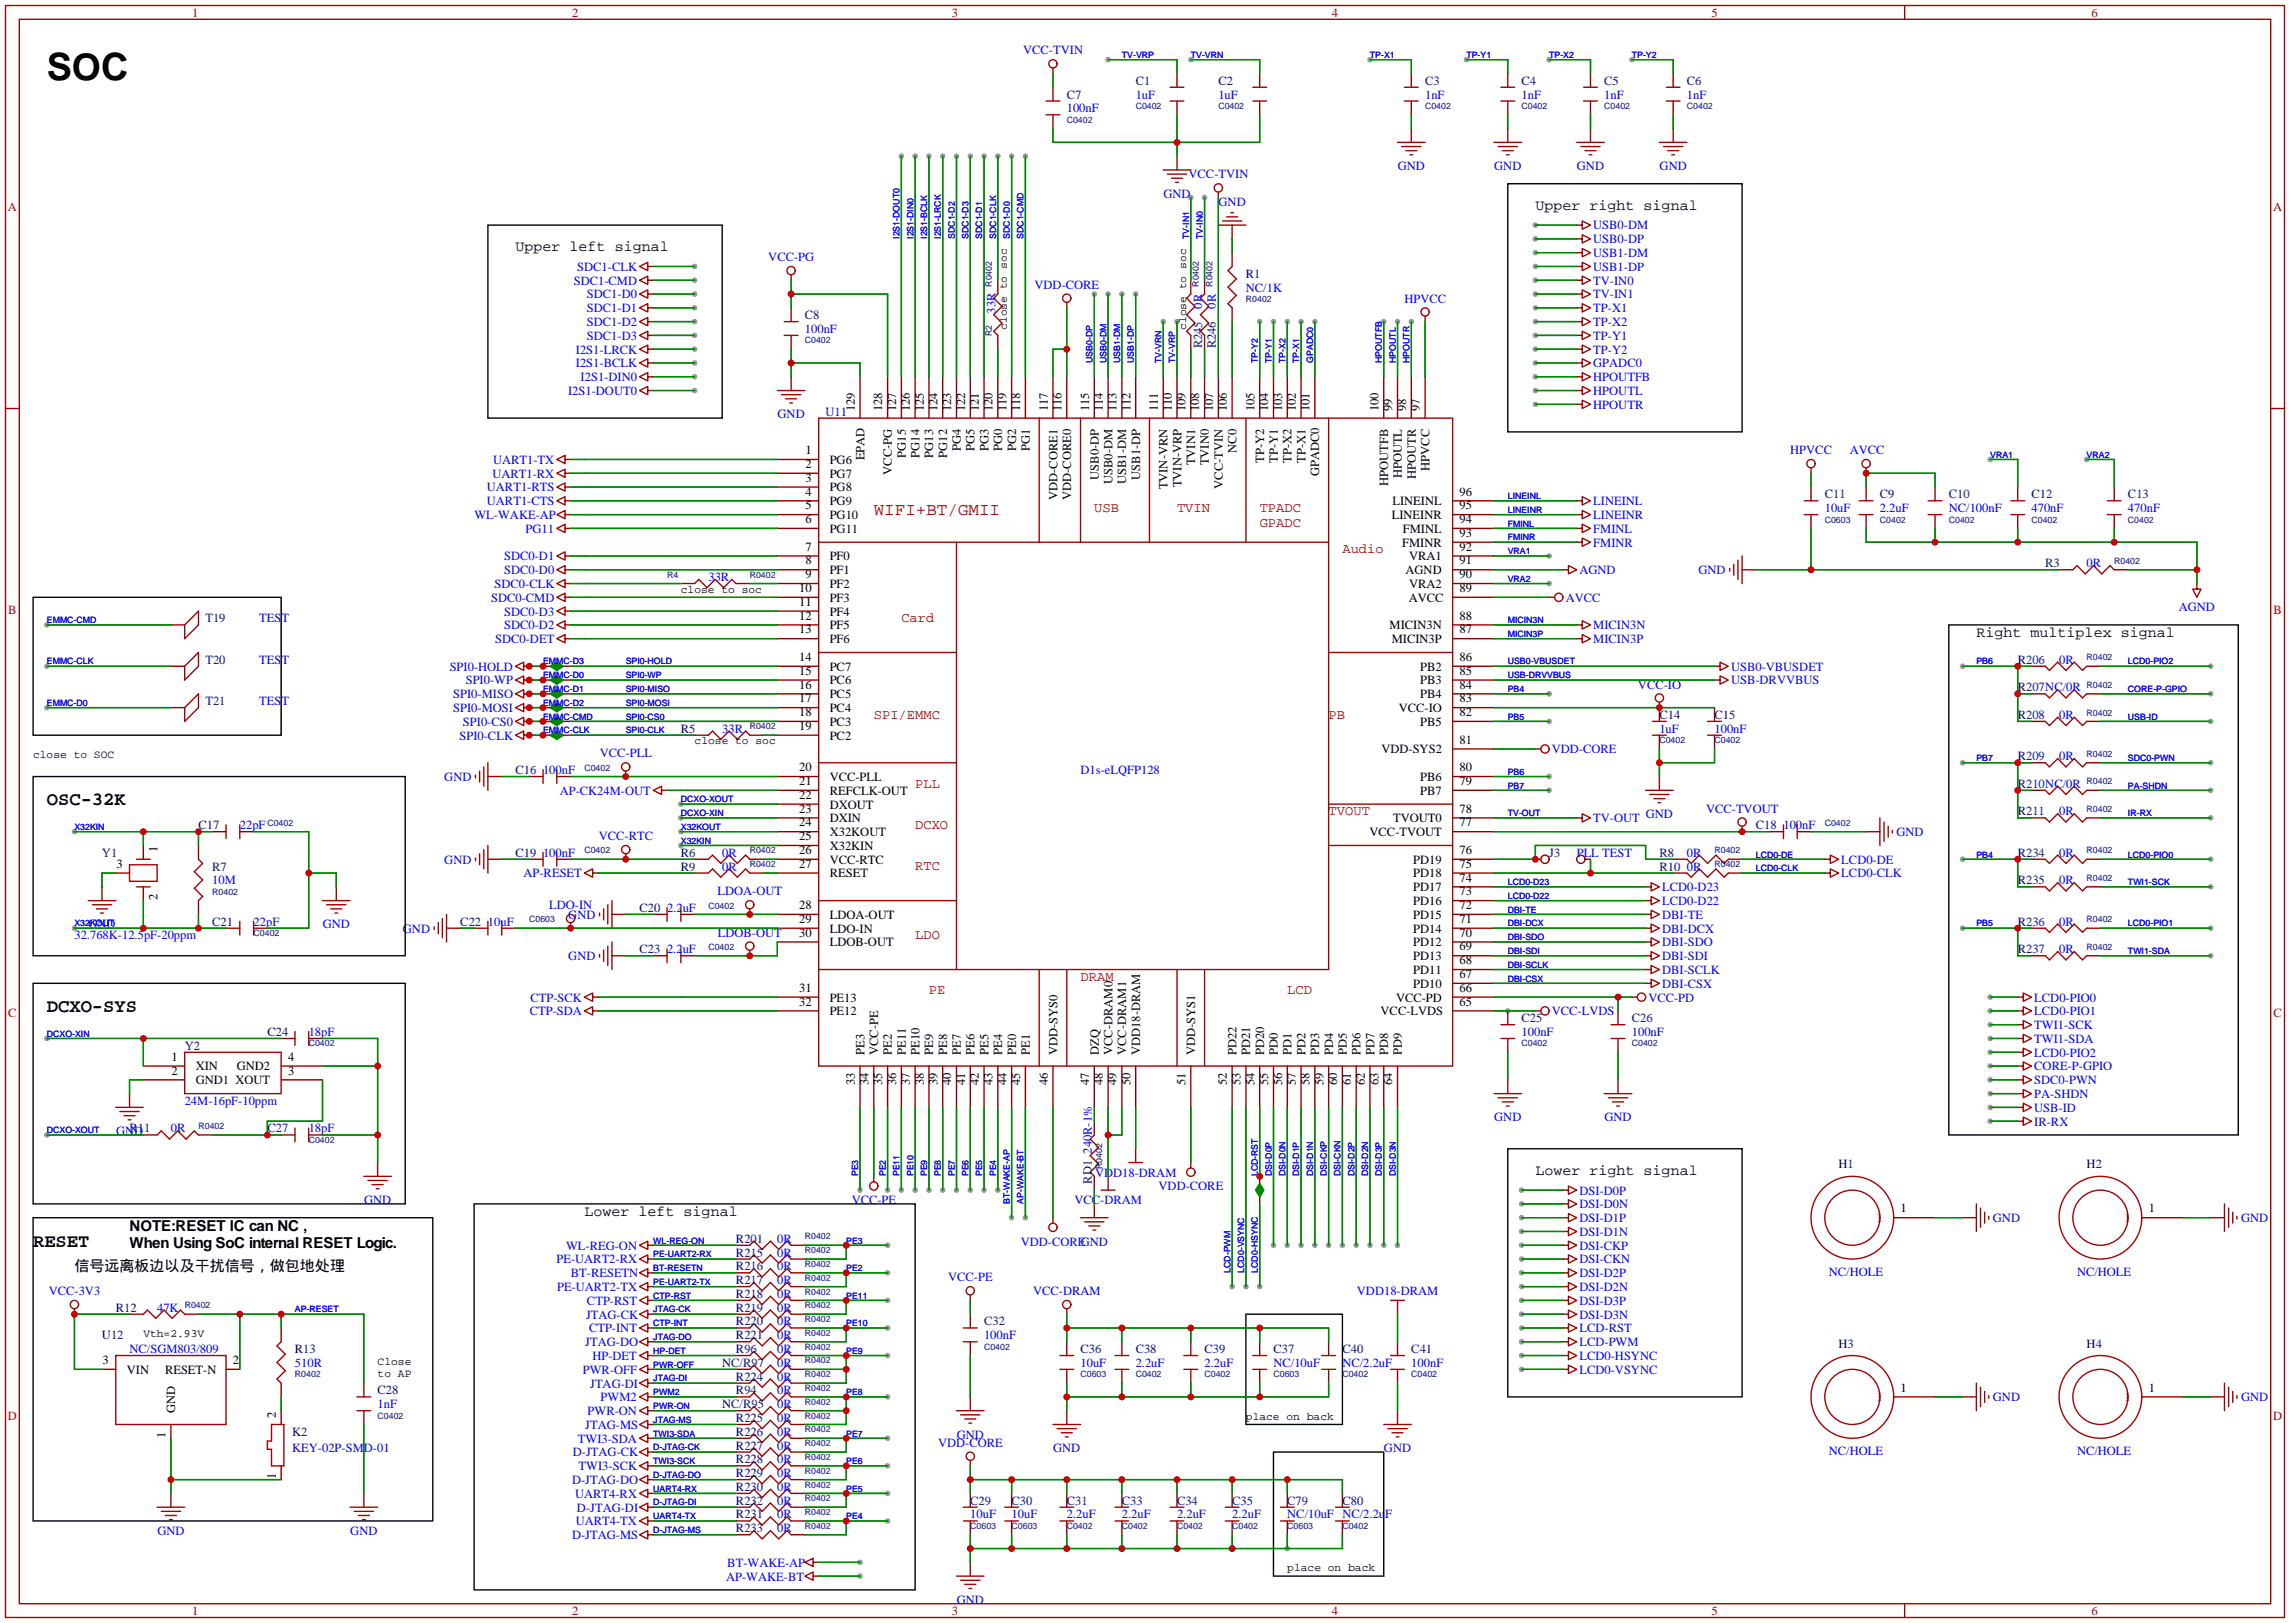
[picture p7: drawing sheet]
<svg xmlns="http://www.w3.org/2000/svg" width="422mm" height="299mm" viewBox="0 0 422 299" stroke-linecap="round" stroke-linejoin="round" font-family="sans-serif">
<defs><g id="words">
<text font-size="6.9" x="8.6" y="14.7">SOC</text>
<g font-size="3.5">
<text x="8.6" y="148.4">OSC-32K</text>
<text x="8.6" y="186.5">DCXO-SYS</text>
<text x="6.1" y="229.7">RESET</text>
</g>
<text font-size="3.2" fill="#a00000" x="161" y="94.9">WIFI+BT/GMII</text>
<g font-size="2.8">
<text x="283" y="38.6">Upper right signal</text>
<text x="95" y="46.2">Upper left signal</text>
<text x="364.2" y="117.4">Right multiplex signal</text>
<text x="283" y="216.4">Lower right signal</text>
<text x="23.9" y="226.9">NOTE:RESET IC can NC ,</text>
<text x="107.7" y="224">Lower left signal</text>
<text x="23.9" y="229.9">When Using SoC internal RESET Logic.</text>
<text x="13.7" y="234.2">信号远离板边以及干扰信号，做包地处理</text>
</g>
<g font-size="2.5" fill="#a00000">
<text x="201.7" y="94.3">USB</text>
<text x="216.9" y="94.3">TVIN</text>
<text x="232.2" y="94.3">TPADC</text>
<text x="232.2" y="97.1">GPADC</text>
<text x="247.4" y="101.9">Audio</text>
<text x="166.1" y="114.6">Card</text>
<text x="161" y="132.4">SPI/EMMC</text>
<text x="244.9" y="132.4">PB</text>
<text x="168.7" y="145.1">PLL</text>
<text x="168.7" y="152.7">DCXO</text>
<text x="244.9" y="150.2">TVOUT</text>
<text x="168.7" y="160.3">RTC</text>
<text x="168.7" y="173">LDO</text>
<text x="171.2" y="183.2">PE</text>
<text x="199.1" y="180.7">DRAM</text>
<text x="237.2" y="183.2">LCD</text>
</g>
<g font-size="2.3" fill="#a00000">
<text x="35.4" y="3.1">1</text>
<text x="105.4" y="3.1">2</text>
<text x="175.4" y="3.1">3</text>
<text x="245.4" y="3.1">4</text>
<text x="315.4" y="3.1">5</text>
<text x="385.4" y="3.1">6</text>
<text x="1.5" y="39">A</text>
<text x="418.9" y="39">A</text>
<text x="1.5" y="113.2">B</text>
<text x="419" y="113.2">B</text>
<text x="1.5" y="187.4">C</text>
<text x="419" y="187.4">C</text>
<text x="1.5" y="261.7">D</text>
<text x="418.9" y="261.7">D</text>
<text x="35.4" y="297.6">1</text>
<text x="105.4" y="297.6">2</text>
<text x="175.4" y="297.6">3</text>
<text x="245.4" y="297.6">4</text>
<text x="315.4" y="297.6">5</text>
<text x="385.4" y="297.6">6</text>
</g>
<g font-size="2.3" fill="#00f">
<text x="188.6" y="10">VCC-TVIN</text>
<text x="196.6" y="20.7">100nF</text>
<text x="209.3" y="18.2">1uF</text>
<text x="224.5" y="18.2">1uF</text>
<text x="262.6" y="18.2">1nF</text>
<text x="280.4" y="18.2">1nF</text>
<text x="295.7" y="18.2">1nF</text>
<text x="310.9" y="18.2">1nF</text>
<text x="219.1" y="32.9">VCC-TVIN</text>
<text x="257.6" y="31.4">GND</text>
<text x="275.4" y="31.4">GND</text>
<text x="290.6" y="31.4">GND</text>
<text x="305.9" y="31.4">GND</text>
<text x="214.4" y="36.4">GND</text>
<text x="224.6" y="38">GND</text>
<text x="293.6" y="44.8">USB0-DP</text>
<text x="293.6" y="47.4">USB1-DM</text>
<text x="293.6" y="42.3">USB0-DM</text>
<text x="105.7" y="52.4">SDC1-CMD</text>
<text x="106.4" y="49.9">SDC1-CLK</text>
<text x="141.6" y="48.1">VCC-PG</text>
<text x="190.7" y="53.2">VDD-CORE</text>
<text x="229.6" y="53.7">NC/1K</text>
<text x="293.6" y="49.9">USB1-DP</text>
<text x="293.6" y="52.4">TV-IN0</text>
<text x="108.2" y="55">SDC1-D0</text>
<text x="108.2" y="57.5">SDC1-D1</text>
<text x="183.4" y="57.8" transform="rotate(-90 183.4 57.8)">33R</text>
<text x="221.5" y="56.9" transform="rotate(-90 221.5 56.9)">0R</text>
<text x="224.1" y="56.9" transform="rotate(-90 224.1 56.9)">0R</text>
<text x="258.8" y="55.7">HPVCC</text>
<text x="293.6" y="57.5">TP-X1</text>
<text x="293.6" y="55">TV-IN1</text>
<text x="106.1" y="65.1">I2S1-LRCK</text>
<text x="108.2" y="62.6">SDC1-D3</text>
<text x="108.2" y="60.1">SDC1-D2</text>
<text x="148.3" y="61.3">100nF</text>
<text x="293.6" y="60.1">TP-X2</text>
<text x="293.6" y="62.6">TP-Y1</text>
<text x="293.6" y="65.1">TP-Y2</text>
<text x="106.1" y="67.7">I2S1-BCLK</text>
<text x="107" y="70.2">I2S1-DIN0</text>
<text x="293.6" y="70.2">HPOUTFB</text>
<text x="293.6" y="67.7">GPADC0</text>
<text x="104.7" y="72.8">I2S1-DOUT0</text>
<text x="143.3" y="77.1">GND</text>
<text x="293.6" y="75.3">HPOUTR</text>
<text x="293.6" y="72.8">HPOUTL</text>
<text x="329.9" y="83.7">HPVCC</text>
<text x="340.9" y="83.7">AVCC</text>
<text x="90.7" y="88">UART1-RX</text>
<text x="90.9" y="85.5">UART1-TX</text>
<text x="87.4" y="95.6">WL-WAKE-AP</text>
<text x="89.7" y="90.5">UART1-RTS</text>
<text x="89.7" y="93.1">UART1-CTS</text>
<text x="293.6" y="93.1">LINEINL</text>
<text x="293.6" y="95.6">LINEINR</text>
<text x="336.3" y="94.4">10uF</text>
<text x="346.5" y="94.4">2.2uF</text>
<text x="359.2" y="94.4">NC/100nF</text>
<text x="374.4" y="94.4">470nF</text>
<text x="392.2" y="94.4">470nF</text>
<text x="96.9" y="98.2">PG11</text>
<text x="293.6" y="98.2">FMINL</text>
<text x="293.6" y="100.7">FMINR</text>
<text x="92.9" y="103.2">SDC0-D1</text>
<text x="92.9" y="105.8">SDC0-D0</text>
<text x="130.6" y="107.1">33R</text>
<text x="291.1" y="105.8">AGND</text>
<text x="313" y="105.8">GND</text>
<text x="384.6" y="104.5">0R</text>
<text x="90.5" y="110.9">SDC0-CMD</text>
<text x="91.1" y="108.3">SDC0-CLK</text>
<text x="92.9" y="113.4">SDC0-D3</text>
<text x="288.5" y="110.9">AVCC</text>
<text x="401.5" y="112.6">AGND</text>
<text x="47.8" y="114.7">TEST</text>
<text x="91.3" y="118.5">SDC0-DET</text>
<text x="92.9" y="115.9">SDC0-D2</text>
<text x="293.6" y="115.9">MICIN3N</text>
<text x="293.6" y="118.5">MICIN3P</text>
<text x="47.8" y="122.3">TEST</text>
<text x="82.9" y="123.6">SPI0-HOLD</text>
<text x="319" y="123.6">USB0-VBUSDET</text>
<text x="379.5" y="122.3">0R</text>
<text x="47.8" y="129.9">TEST</text>
<text x="83.5" y="128.6">SPI0-MISO</text>
<text x="83.5" y="131.2">SPI0-MOSI</text>
<text x="85.8" y="126.1">SPI0-WP</text>
<text x="301.9" y="126.9">VCC-IO</text>
<text x="319" y="126.1">USB-DRVVBUS</text>
<text x="84.7" y="136.3">SPI0-CLK</text>
<text x="85.3" y="133.7">SPI0-CS0</text>
<text x="133.1" y="135">33R</text>
<text x="305.8" y="135">1uF</text>
<text x="316" y="135">100nF</text>
<text x="379.5" y="132.5">0R</text>
<text x="81.9" y="143.9">GND</text>
<text x="100.1" y="142.6">100nF</text>
<text x="110.5" y="139.6">VCC-PLL</text>
<text x="199.1" y="142.6">D1s-eLQFP128</text>
<text x="286" y="138.8">VDD-CORE</text>
<text x="379.5" y="140.1">0R</text>
<text x="103.1" y="146.4">AP-CK24M-OUT</text>
<text x="314.4" y="149.7">VCC-TVOUT</text>
<text x="44.2" y="152.8">22pF</text>
<text x="110.4" y="154.8">VCC-RTC</text>
<text x="293.6" y="151.5">TV-OUT</text>
<text x="303.3" y="150.7">GND</text>
<text x="328.7" y="152.8">100nF</text>
<text x="349.5" y="154">GND</text>
<text x="379.5" y="150.2">0R</text>
<text x="81.9" y="159.1">GND</text>
<text x="96.5" y="161.7">AP-RESET</text>
<text x="100.1" y="157.9">100nF</text>
<text x="133.1" y="160.4">0R</text>
<text x="133.1" y="157.9">0R</text>
<text x="290.6" y="157.9">PLL TEST</text>
<text x="310.9" y="157.9">0R</text>
<text x="310.9" y="160.4">0R</text>
<text x="339.3" y="161.7">LCD0-CLK</text>
<text x="339.3" y="159.1">LCD0-DE</text>
<text x="379.5" y="157.9">0R</text>
<text x="39.1" y="162.9">10M</text>
<text x="101.2" y="167.5">LDO-IN</text>
<text x="132.2" y="165">LDOA-OUT</text>
<text x="306.3" y="164.2">LCD0-D23</text>
<text x="306.3" y="166.7">LCD0-D22</text>
<text x="379.5" y="162.9">0R</text>
<text x="13.7" y="173.1">32.768K-12.5pF-20ppm</text>
<text x="16.3" y="171.1">GND</text>
<text x="46.7" y="170.6">22pF</text>
<text x="59.5" y="171.1">GND</text>
<text x="74.3" y="171.8">GND</text>
<text x="89.9" y="170.6">10uF</text>
<text x="104.7" y="169.3">GND</text>
<text x="122.9" y="168">2.2uF</text>
<text x="132.3" y="172.6">LDOB-OUT</text>
<text x="306.3" y="169.3">DBI-TE</text>
<text x="306.3" y="171.8">DBI-DCX</text>
<text x="379.5" y="170.6">0R</text>
<text x="104.7" y="176.9">GND</text>
<text x="122.9" y="175.6">2.2uF</text>
<text x="306.3" y="174.4">DBI-SDO</text>
<text x="306.3" y="179.4">DBI-SCLK</text>
<text x="306.3" y="176.9">DBI-SDI</text>
<text x="379.5" y="175.6">0R</text>
<text x="97.8" y="184.5">CTP-SCK</text>
<text x="303.8" y="184.5">VCC-PD</text>
<text x="306.3" y="182">DBI-CSX</text>
<text x="374.9" y="184.5">LCD0-PIO0</text>
<text x="56.9" y="190.9">18pF</text>
<text x="97.6" y="187.1">CTP-SDA</text>
<text x="280.4" y="190.9">100nF</text>
<text x="286" y="187.1">VCC-LVDS</text>
<text x="300.7" y="190.9">100nF</text>
<text x="374.9" y="189.6">TWI1-SCK</text>
<text x="374.9" y="187.1">LCD0-PIO1</text>
<text x="374.9" y="197.2">CORE-P-GPIO</text>
<text x="374.9" y="194.7">LCD0-PIO2</text>
<text x="374.9" y="192.1">TWI1-SDA</text>
<text x="34" y="203.6">24M-16pF-10ppm</text>
<text x="374.9" y="202.3">PA-SHDN</text>
<text x="374.9" y="199.8">SDC0-PWN</text>
<text x="21.4" y="209.2">GND</text>
<text x="31.5" y="208.7">0R</text>
<text x="56.9" y="208.7">18pF</text>
<text x="275.4" y="206.6">GND</text>
<text x="295.7" y="206.6">GND</text>
<text x="374.9" y="204.8">USB-ID</text>
<text x="374.9" y="207.4">IR-RX</text>
<text x="201.2" y="212.6" transform="rotate(-90 201.2 212.6)">240R-1%</text>
<text x="67.1" y="221.9">GND</text>
<text x="157" y="221.9">VCC-PE</text>
<text x="198" y="221.9">VCC-DRAM</text>
<text x="201.8" y="216.8">VDD18-DRAM</text>
<text x="213.5" y="219.3">VDD-CORE</text>
<text x="291.1" y="220.1">DSI-D0P</text>
<text x="291.1" y="225.2">DSI-D1P</text>
<text x="291.1" y="222.6">DSI-D0N</text>
<text x="291.1" y="227.7">DSI-D1N</text>
<text x="367.3" y="225.2">GND</text>
<text x="413" y="225.2">GND</text>
<text x="102.5" y="232.8">PE-UART2-RX</text>
<text x="104.3" y="230.2">WL-REG-ON</text>
<text x="143.3" y="229">0R</text>
<text x="143.3" y="231.5">0R</text>
<text x="188.1" y="229.5">VDD-COREGND</text>
<text x="291.1" y="232.8">DSI-CKN</text>
<text x="291.1" y="230.2">DSI-CKP</text>
<text x="9" y="238.6">VCC-3V3</text>
<text x="102.7" y="237.9">PE-UART2-TX</text>
<text x="105.2" y="235.3">BT-RESETN</text>
<text x="143.3" y="239.1">0R</text>
<text x="143.3" y="236.6">0R</text>
<text x="143.3" y="234.1">0R</text>
<text x="174.7" y="236.1">VCC-PE</text>
<text x="190.4" y="238.6">VCC-DRAM</text>
<text x="250.1" y="238.6">VDD18-DRAM</text>
<text x="291.1" y="237.9">DSI-D2N</text>
<text x="291.1" y="235.3">DSI-D2P</text>
<text x="337.1" y="235.1">NC/HOLE</text>
<text x="382.8" y="235.1">NC/HOLE</text>
<text x="29" y="241.7">47K</text>
<text x="108" y="242.9">JTAG-CK</text>
<text x="108.2" y="240.4">CTP-RST</text>
<text x="108.5" y="245.5">CTP-INT</text>
<text x="143.3" y="244.2">0R</text>
<text x="143.3" y="241.7">0R</text>
<text x="291.1" y="240.4">DSI-D3P</text>
<text x="291.1" y="245.5">LCD-RST</text>
<text x="291.1" y="242.9">DSI-D3N</text>
<text x="23.9" y="249.3">NC/SGM803/809</text>
<text x="54.4" y="251.8">510R</text>
<text x="107.9" y="248">JTAG-DO</text>
<text x="109.2" y="250.6">HP-DET</text>
<text x="143.3" y="246.8">0R</text>
<text x="143.3" y="251.8">0R</text>
<text x="143.3" y="249.3">0R</text>
<text x="181.4" y="246.8">100nF</text>
<text x="199.1" y="251.8">10uF</text>
<text x="209.3" y="251.8">2.2uF</text>
<text x="222" y="251.8">2.2uF</text>
<text x="234.7" y="251.8">NC/10uF</text>
<text x="247.4" y="251.8">NC/2.2uF</text>
<text x="260.1" y="251.8">100nF</text>
<text x="291.1" y="248">LCD-PWM</text>
<text x="291.1" y="250.6">LCD0-HSYNC</text>
<text x="107.4" y="253.1">PWR-OFF</text>
<text x="108.8" y="255.6">JTAG-DI</text>
<text x="143.3" y="256.9">0R</text>
<text x="143.3" y="254.4">0R</text>
<text x="291.1" y="253.1">LCD0-VSYNC</text>
<text x="69.6" y="259.5">1nF</text>
<text x="107.9" y="263.3">JTAG-MS</text>
<text x="108.3" y="260.7">PWR-ON</text>
<text x="110.7" y="258.2">PWM2</text>
<text x="143.3" y="262">0R</text>
<text x="143.3" y="259.5">0R</text>
<text x="367.3" y="258.2">GND</text>
<text x="413" y="258.2">GND</text>
<text x="53.8" y="267.6">KEY-02P-SMD-01</text>
<text x="105.6" y="268.3">D-JTAG-CK</text>
<text x="106.5" y="265.8">TWI3-SDA</text>
<text x="143.3" y="264.5">0R</text>
<text x="143.3" y="269.6">0R</text>
<text x="143.3" y="267.1">0R</text>
<text x="172.9" y="266.6">VDD-CORE</text>
<text x="176.3" y="265">GND</text>
<text x="194.1" y="267.6">GND</text>
<text x="255.1" y="267.6">GND</text>
<text x="337.1" y="268.1">NC/HOLE</text>
<text x="382.8" y="268.1">NC/HOLE</text>
<text x="105.4" y="273.4">D-JTAG-DO</text>
<text x="106" y="276">UART4-RX</text>
<text x="106.6" y="270.9">TWI3-SCK</text>
<text x="143.3" y="274.7">0R</text>
<text x="143.3" y="272.2">0R</text>
<text x="106.1" y="281">UART4-TX</text>
<text x="106.3" y="278.5">D-JTAG-DI</text>
<text x="143.3" y="277.2">0R</text>
<text x="143.3" y="279.8">0R</text>
<text x="178.8" y="279.8">10uF</text>
<text x="186.4" y="279.8">10uF</text>
<text x="196.6" y="279.8">2.2uF</text>
<text x="206.8" y="279.8">2.2uF</text>
<text x="216.9" y="279.8">2.2uF</text>
<text x="227.1" y="279.8">2.2uF</text>
<text x="237.2" y="279.8">NC/10uF NC/2.2uF</text>
<text x="29" y="282.8">GND</text>
<text x="64.6" y="282.8">GND</text>
<text x="105.4" y="283.6">D-JTAG-MS</text>
<text x="143.3" y="282.3">0R</text>
<text x="133.8" y="291.2">AP-WAKE-BT</text>
<text x="134" y="288.7">BT-WAKE-AP</text>
<text x="176.3" y="295.5">GND</text>
</g>
<g font-size="2.3" fill="#000080">
<text x="209.3" y="15.6">C1</text>
<text x="224.5" y="15.6">C2</text>
<text x="262.6" y="15.6">C3</text>
<text x="280.4" y="15.6">C4</text>
<text x="295.7" y="15.6">C5</text>
<text x="310.9" y="15.6">C6</text>
<text x="196.6" y="18.2">C7</text>
<text x="229.6" y="51.2">R1</text>
<text x="148.3" y="58.8">C8</text>
<text x="221.5" y="64.2" transform="rotate(-90 221.5 64.2)">R245</text>
<text x="224.1" y="64.2" transform="rotate(-90 224.1 64.2)">R246</text>
<text x="152.1" y="76.6">U11</text>
<text x="336.3" y="91.8">C11</text>
<text x="346.5" y="91.8">C9</text>
<text x="359.2" y="91.8">C10</text>
<text x="374.4" y="91.8">C12</text>
<text x="392.2" y="91.8">C13</text>
<text x="376.9" y="104.5">R3</text>
<text x="37.8" y="114.7">T19</text>
<text x="37.8" y="122.3">T20</text>
<text x="371.9" y="122.3">R206</text>
<text x="37.8" y="129.9">T21</text>
<text x="371.9" y="127.4">R207NC/0R</text>
<text x="125.5" y="135">R5</text>
<text x="305.8" y="132.5">C14</text>
<text x="316" y="132.5">C15</text>
<text x="371.9" y="132.5">R208</text>
<text x="95" y="142.6">C16</text>
<text x="371.9" y="140.1">R209</text>
<text x="371.9" y="145.2">R210NC/0R</text>
<text x="36.6" y="152.8">C17</text>
<text x="323.6" y="152.8">C18</text>
<text x="371.9" y="150.2">R211</text>
<text x="18.8" y="157.9">Y1</text>
<text x="39.1" y="160.4">R7</text>
<text x="95" y="157.9">C19</text>
<text x="125.5" y="160.4">R9</text>
<text x="125.5" y="157.9">R6</text>
<text x="285.5" y="157.9">J3</text>
<text x="305.8" y="157.9">R8</text>
<text x="305.8" y="160.4">R10</text>
<text x="371.9" y="157.9">R234</text>
<text x="371.9" y="162.9">R235</text>
<text x="39.1" y="170.6">C21</text>
<text x="84.8" y="170.6">C22</text>
<text x="117.9" y="168">C20</text>
<text x="371.9" y="170.6">R236</text>
<text x="117.9" y="175.6">C23</text>
<text x="371.9" y="175.6">R237</text>
<text x="49.3" y="190.9">C24</text>
<text x="280.4" y="188.3">C25</text>
<text x="300.7" y="188.3">C26</text>
<text x="34" y="193.4">Y2</text>
<text x="23.9" y="208.7">R11</text>
<text x="49.3" y="208.7">C27</text>
<text x="338.8" y="215.3">H1</text>
<text x="384.6" y="215.3">H2</text>
<text x="201.2" y="218.1" transform="rotate(-90 201.2 218.1)">RD1</text>
<text x="135.6" y="229">R201</text>
<text x="135.6" y="231.5">R215</text>
<text x="135.6" y="239.1">R218</text>
<text x="135.6" y="236.6">R217</text>
<text x="135.6" y="234.1">R216</text>
<text x="21.3" y="241.7">R12</text>
<text x="135.6" y="244.2">R220</text>
<text x="135.6" y="241.7">R219</text>
<text x="181.4" y="244.2">C32</text>
<text x="18.8" y="246.8">U12</text>
<text x="54.4" y="249.3">R13</text>
<text x="133.1" y="251.8">NC/R97</text>
<text x="135.6" y="246.8">R221</text>
<text x="135.6" y="249.3">R96</text>
<text x="199.1" y="249.3">C36</text>
<text x="209.3" y="249.3">C38</text>
<text x="222" y="249.3">C39</text>
<text x="234.7" y="249.3">C37</text>
<text x="247.4" y="249.3">C40</text>
<text x="260.1" y="249.3">C41</text>
<text x="338.8" y="248.3">H3</text>
<text x="384.6" y="248.3">H4</text>
<text x="69.6" y="256.9">C28</text>
<text x="135.6" y="256.9">R94</text>
<text x="135.6" y="254.4">R224</text>
<text x="133.1" y="259.5">NC/R95</text>
<text x="135.6" y="262">R225</text>
<text x="53.8" y="264.5">K2</text>
<text x="135.6" y="264.5">R226</text>
<text x="135.6" y="269.6">R228</text>
<text x="135.6" y="267.1">R227</text>
<text x="135.6" y="274.7">R230</text>
<text x="135.6" y="272.2">R229</text>
<text x="135.6" y="277.2">R232</text>
<text x="135.6" y="279.8">R231</text>
<text x="178.8" y="277.2">C29</text>
<text x="186.4" y="277.2">C30</text>
<text x="196.6" y="277.2">C31</text>
<text x="206.8" y="277.2">C33</text>
<text x="216.9" y="277.2">C34</text>
<text x="227.1" y="277.2">C35</text>
<text x="237.2" y="277.2">C79</text>
<text x="247.4" y="277.2">C80</text>
<text x="135.6" y="282.3">R233</text>
</g>
<g font-size="2.3">
<text x="157.5" y="75.8" transform="rotate(-90 157.5 75.8)">129</text>
<text x="162.6" y="75.8" transform="rotate(-90 162.6 75.8)">128</text>
<text x="165.1" y="75.8" transform="rotate(-90 165.1 75.8)">127</text>
<text x="167.7" y="75.8" transform="rotate(-90 167.7 75.8)">126</text>
<text x="170.2" y="75.8" transform="rotate(-90 170.2 75.8)">125</text>
<text x="172.8" y="75.8" transform="rotate(-90 172.8 75.8)">124</text>
<text x="175.3" y="75.8" transform="rotate(-90 175.3 75.8)">123</text>
<text x="177.8" y="75.8" transform="rotate(-90 177.8 75.8)">122</text>
<text x="180.4" y="75.8" transform="rotate(-90 180.4 75.8)">121</text>
<text x="182.9" y="75.8" transform="rotate(-90 182.9 75.8)">120</text>
<text x="185.5" y="75.8" transform="rotate(-90 185.5 75.8)">119</text>
<text x="188" y="75.8" transform="rotate(-90 188 75.8)">118</text>
<text x="193.1" y="75.8" transform="rotate(-90 193.1 75.8)">117</text>
<text x="195.6" y="75.8" transform="rotate(-90 195.6 75.8)">116</text>
<text x="200.7" y="75.8" transform="rotate(-90 200.7 75.8)">115</text>
<text x="203.2" y="75.8" transform="rotate(-90 203.2 75.8)">114</text>
<text x="205.8" y="75.8" transform="rotate(-90 205.8 75.8)">113</text>
<text x="208.3" y="75.8" transform="rotate(-90 208.3 75.8)">112</text>
<text x="213.4" y="75.8" transform="rotate(-90 213.4 75.8)">111</text>
<text x="215.9" y="75.8" transform="rotate(-90 215.9 75.8)">110</text>
<text x="218.5" y="75.8" transform="rotate(-90 218.5 75.8)">109</text>
<text x="221" y="75.8" transform="rotate(-90 221 75.8)">108</text>
<text x="223.6" y="75.8" transform="rotate(-90 223.6 75.8)">107</text>
<text x="226.1" y="75.8" transform="rotate(-90 226.1 75.8)">106</text>
<text x="231.2" y="75.8" transform="rotate(-90 231.2 75.8)">105</text>
<text x="233.7" y="75.8" transform="rotate(-90 233.7 75.8)">104</text>
<text x="236.3" y="75.8" transform="rotate(-90 236.3 75.8)">103</text>
<text x="238.8" y="75.8" transform="rotate(-90 238.8 75.8)">102</text>
<text x="241.3" y="75.8" transform="rotate(-90 241.3 75.8)">101</text>
<text x="254" y="75.8" transform="rotate(-90 254 75.8)">100</text>
<text x="256.6" y="75.8" transform="rotate(-90 256.6 75.8)">99</text>
<text x="259.1" y="75.8" transform="rotate(-90 259.1 75.8)">98</text>
<text x="261.7" y="75.8" transform="rotate(-90 261.7 75.8)">97</text>
<text x="148.5" y="83.7">1</text>
<text x="177.1" y="83.2" transform="rotate(-90 177.1 83.2)">PG4</text>
<text x="179.6" y="83.2" transform="rotate(-90 179.6 83.2)">PG5</text>
<text x="182.2" y="83.2" transform="rotate(-90 182.2 83.2)">PG3</text>
<text x="184.7" y="83.2" transform="rotate(-90 184.7 83.2)">PG0</text>
<text x="187.2" y="83.2" transform="rotate(-90 187.2 83.2)">PG2</text>
<text x="189.8" y="83.2" transform="rotate(-90 189.8 83.2)">PG1</text>
<text x="227.9" y="83.4" transform="rotate(-90 227.9 83.4)">NC0</text>
<text x="148.5" y="86.2">2</text>
<text x="148.5" y="88.8">3</text>
<text x="152.9" y="85.5">PG6</text>
<text x="152.9" y="88">PG7</text>
<text x="159.3" y="84.8" transform="rotate(-90 159.3 84.8)">EPAD</text>
<text x="164.4" y="87.5" transform="rotate(-90 164.4 87.5)">VCC-PG</text>
<text x="166.9" y="84.3" transform="rotate(-90 166.9 84.3)">PG15</text>
<text x="169.5" y="84.3" transform="rotate(-90 169.5 84.3)">PG14</text>
<text x="172" y="84.3" transform="rotate(-90 172 84.3)">PG13</text>
<text x="174.5" y="84.3" transform="rotate(-90 174.5 84.3)">PG12</text>
<text x="202.5" y="88.4" transform="rotate(-90 202.5 88.4)">USB0-DP</text>
<text x="205" y="89.2" transform="rotate(-90 205 89.2)">USB0-DM</text>
<text x="207.6" y="89.2" transform="rotate(-90 207.6 89.2)">USB1-DM</text>
<text x="210.1" y="88.4" transform="rotate(-90 210.1 88.4)">USB1-DP</text>
<text x="217.7" y="89.8" transform="rotate(-90 217.7 89.8)">TVIN-VRP</text>
<text x="220.3" y="85.7" transform="rotate(-90 220.3 85.7)">TVIN1</text>
<text x="222.8" y="85.7" transform="rotate(-90 222.8 85.7)">TVIN0</text>
<text x="233" y="85.3" transform="rotate(-90 233 85.3)">TP-Y2</text>
<text x="235.5" y="85.3" transform="rotate(-90 235.5 85.3)">TP-Y1</text>
<text x="238" y="85.3" transform="rotate(-90 238 85.3)">TP-X2</text>
<text x="240.6" y="85.3" transform="rotate(-90 240.6 85.3)">TP-X1</text>
<text x="243.1" y="87.8" transform="rotate(-90 243.1 87.8)">GPADC0</text>
<text x="255.8" y="89.5" transform="rotate(-90 255.8 89.5)">HPOUTFB</text>
<text x="258.4" y="88.1" transform="rotate(-90 258.4 88.1)">HPOUTL</text>
<text x="260.9" y="88.3" transform="rotate(-90 260.9 88.3)">HPOUTR</text>
<text x="263.4" y="86.7" transform="rotate(-90 263.4 86.7)">HPVCC</text>
<text x="148.5" y="91.3">4</text>
<text x="148.5" y="93.8">5</text>
<text x="152.9" y="90.5">PG8</text>
<text x="152.9" y="93.1">PG9</text>
<text x="152.9" y="95.6">PG10</text>
<text x="194.9" y="92.1" transform="rotate(-90 194.9 92.1)">VDD-CORE1</text>
<text x="197.4" y="92.1" transform="rotate(-90 197.4 92.1)">VDD-CORE0</text>
<text x="215.2" y="90.2" transform="rotate(-90 215.2 90.2)">TVIN-VRN</text>
<text x="225.3" y="90" transform="rotate(-90 225.3 90)">VCC-TVIN</text>
<text x="256.5" y="95.6">LINEINR</text>
<text x="256.6" y="93.1">LINEINL</text>
<text x="269" y="91.3">96</text>
<text x="269" y="93.8">95</text>
<text x="148.5" y="96.4">6</text>
<text x="148.5" y="101.5">7</text>
<text x="152.9" y="98.2">PG11</text>
<text x="258.4" y="100.7">FMINR</text>
<text x="258.5" y="98.2">FMINL</text>
<text x="269" y="96.4">94</text>
<text x="269" y="98.9">93</text>
<text x="269" y="101.5">92</text>
<text x="148.5" y="104">8</text>
<text x="148.5" y="106.5">9</text>
<text x="152.9" y="103.2">PF0</text>
<text x="152.9" y="105.8">PF1</text>
<text x="259" y="105.8">AGND</text>
<text x="259.7" y="103.2">VRA1</text>
<text x="269" y="104">91</text>
<text x="269" y="106.5">90</text>
<text x="147.3" y="109.1">10</text>
<text x="147.3" y="111.6">11</text>
<text x="152.9" y="108.3">PF2</text>
<text x="152.9" y="110.9">PF3</text>
<text x="152.9" y="113.4">PF4</text>
<text x="259.6" y="110.9">AVCC</text>
<text x="259.7" y="108.3">VRA2</text>
<text x="269" y="109.1">89</text>
<text x="147.3" y="114.2">12</text>
<text x="147.3" y="116.7">13</text>
<text x="152.9" y="115.9">PF5</text>
<text x="152.9" y="118.5">PF6</text>
<text x="256.1" y="115.9">MICIN3N</text>
<text x="256.5" y="118.5">MICIN3P</text>
<text x="269" y="114.2">88</text>
<text x="269" y="116.7">87</text>
<text x="147.3" y="121.8">14</text>
<text x="147.3" y="124.3">15</text>
<text x="152.9" y="123.6">PC7</text>
<text x="261.7" y="123.6">PB2</text>
<text x="269" y="121.8">86</text>
<text x="269" y="124.3">85</text>
<text x="147.3" y="126.9">16</text>
<text x="147.3" y="129.4">17</text>
<text x="147.3" y="131.9">18</text>
<text x="152.9" y="126.1">PC6</text>
<text x="152.9" y="128.6">PC5</text>
<text x="152.9" y="131.2">PC4</text>
<text x="257.8" y="131.2">VCC-IO</text>
<text x="261.7" y="126.1">PB3</text>
<text x="261.7" y="128.6">PB4</text>
<text x="269" y="126.9">84</text>
<text x="269" y="129.4">83</text>
<text x="269" y="131.9">82</text>
<text x="147.3" y="134.5">19</text>
<text x="152.9" y="133.7">PC3</text>
<text x="152.9" y="136.3">PC2</text>
<text x="261.7" y="133.7">PB5</text>
<text x="269" y="137">81</text>
<text x="147.3" y="142.1">20</text>
<text x="152.9" y="143.9">VCC-PLL</text>
<text x="254.6" y="138.8">VDD-SYS2</text>
<text x="261.7" y="143.9">PB6</text>
<text x="269" y="142.1">80</text>
<text x="147.3" y="144.6">21</text>
<text x="147.3" y="147.2">22</text>
<text x="147.3" y="149.7">23</text>
<text x="152.9" y="146.4">REFCLK-OUT</text>
<text x="152.9" y="149">DXOUT</text>
<text x="261.7" y="146.4">PB7</text>
<text x="269" y="144.6">79</text>
<text x="269" y="149.7">78</text>
<text x="147.3" y="152.3">24</text>
<text x="147.3" y="154.8">25</text>
<text x="152.9" y="151.5">DXIN</text>
<text x="152.9" y="154">X32KOUT</text>
<text x="252.4" y="154">VCC-TVOUT</text>
<text x="256.7" y="151.5">TVOUT0</text>
<text x="269" y="152.3">77</text>
<text x="21.5" y="159.9">3</text>
<text x="29" y="157" transform="rotate(-90 29 157)">1</text>
<text x="147.3" y="157.3">26</text>
<text x="147.3" y="159.9">27</text>
<text x="152.9" y="156.6">X32KIN</text>
<text x="152.9" y="159.1">VCC-RTC</text>
<text x="152.9" y="161.7">RESET</text>
<text x="260.4" y="159.1">PD19</text>
<text x="260.4" y="161.7">PD18</text>
<text x="269" y="157.3">76</text>
<text x="269" y="159.9">75</text>
<text x="29" y="165.8" transform="rotate(-90 29 165.8)">2</text>
<text x="147.3" y="167.5">28</text>
<text x="260.4" y="164.2">PD17</text>
<text x="260.4" y="166.7">PD16</text>
<text x="269" y="162.4">74</text>
<text x="269" y="165">73</text>
<text x="269" y="167.5">72</text>
<text x="147.3" y="170">29</text>
<text x="147.3" y="172.6">30</text>
<text x="152.9" y="169.3">LDOA-OUT</text>
<text x="152.9" y="171.8">LDO-IN</text>
<text x="260.4" y="169.3">PD15</text>
<text x="260.4" y="171.8">PD14</text>
<text x="269" y="170">71</text>
<text x="269" y="172.6">70</text>
<text x="152.9" y="174.4">LDOB-OUT</text>
<text x="260.4" y="174.4">PD12</text>
<text x="260.4" y="176.9">PD13</text>
<text x="260.4" y="179.4">PD11</text>
<text x="269" y="175.1">69</text>
<text x="269" y="177.7">68</text>
<text x="147.3" y="182.7">31</text>
<text x="147.3" y="185.3">32</text>
<text x="152.9" y="184.5">PE13</text>
<text x="257.3" y="184.5">VCC-PD</text>
<text x="260.4" y="182">PD10</text>
<text x="269" y="180.2">67</text>
<text x="269" y="182.7">66</text>
<text x="269" y="185.3">65</text>
<text x="152.9" y="187.1">PE12</text>
<text x="254.4" y="187.1">VCC-LVDS</text>
<text x="31.6" y="195.4">1</text>
<text x="31.6" y="198">2</text>
<text x="36.1" y="197.2">XIN</text>
<text x="43.6" y="197.2">GND2</text>
<text x="53.1" y="195.4">4</text>
<text x="53.1" y="198">3</text>
<text x="159.3" y="194.4" transform="rotate(-90 159.3 194.4)">PE3</text>
<text x="161.8" y="194.4" transform="rotate(-90 161.8 194.4)">VCC-PE</text>
<text x="164.4" y="194.4" transform="rotate(-90 164.4 194.4)">PE2</text>
<text x="166.9" y="194.4" transform="rotate(-90 166.9 194.4)">PE11</text>
<text x="169.5" y="194.4" transform="rotate(-90 169.5 194.4)">PE10</text>
<text x="172" y="194.4" transform="rotate(-90 172 194.4)">PE9</text>
<text x="174.5" y="194.4" transform="rotate(-90 174.5 194.4)">PE8</text>
<text x="177.1" y="194.4" transform="rotate(-90 177.1 194.4)">PE7</text>
<text x="179.6" y="194.4" transform="rotate(-90 179.6 194.4)">PE6</text>
<text x="182.2" y="194.4" transform="rotate(-90 182.2 194.4)">PE5</text>
<text x="184.7" y="194.4" transform="rotate(-90 184.7 194.4)">PE4</text>
<text x="187.2" y="194.4" transform="rotate(-90 187.2 194.4)">PE0</text>
<text x="189.8" y="194.4" transform="rotate(-90 189.8 194.4)">PE1</text>
<text x="194.9" y="194.4" transform="rotate(-90 194.9 194.4)">VDD-SYS0</text>
<text x="202.5" y="194.4" transform="rotate(-90 202.5 194.4)">DZQ</text>
<text x="205" y="194.4" transform="rotate(-90 205 194.4)">VCC-DRAM0</text>
<text x="207.6" y="194.4" transform="rotate(-90 207.6 194.4)">VCC-DRAM1</text>
<text x="210.1" y="194.4" transform="rotate(-90 210.1 194.4)">VDD18-DRAM</text>
<text x="220.3" y="194.4" transform="rotate(-90 220.3 194.4)">VDD-SYS1</text>
<text x="227.9" y="194.4" transform="rotate(-90 227.9 194.4)">PD22</text>
<text x="230.4" y="194.4" transform="rotate(-90 230.4 194.4)">PD21</text>
<text x="233" y="194.4" transform="rotate(-90 233 194.4)">PD20</text>
<text x="235.5" y="194.4" transform="rotate(-90 235.5 194.4)">PD0</text>
<text x="238" y="194.4" transform="rotate(-90 238 194.4)">PD1</text>
<text x="240.6" y="194.4" transform="rotate(-90 240.6 194.4)">PD2</text>
<text x="243.1" y="194.4" transform="rotate(-90 243.1 194.4)">PD3</text>
<text x="245.7" y="194.4" transform="rotate(-90 245.7 194.4)">PD4</text>
<text x="248.2" y="194.4" transform="rotate(-90 248.2 194.4)">PD5</text>
<text x="250.7" y="194.4" transform="rotate(-90 250.7 194.4)">PD6</text>
<text x="253.3" y="194.4" transform="rotate(-90 253.3 194.4)">PD7</text>
<text x="255.8" y="194.4" transform="rotate(-90 255.8 194.4)">PD8</text>
<text x="258.4" y="194.4" transform="rotate(-90 258.4 194.4)">PD9</text>
<text x="36.1" y="199.8">GND1 XOUT</text>
<text x="157.5" y="200" transform="rotate(-90 157.5 200)">33</text>
<text x="160.1" y="200" transform="rotate(-90 160.1 200)">34</text>
<text x="162.6" y="200" transform="rotate(-90 162.6 200)">35</text>
<text x="165.1" y="200" transform="rotate(-90 165.1 200)">36</text>
<text x="167.7" y="200" transform="rotate(-90 167.7 200)">37</text>
<text x="170.2" y="200" transform="rotate(-90 170.2 200)">38</text>
<text x="172.8" y="200" transform="rotate(-90 172.8 200)">39</text>
<text x="175.3" y="200" transform="rotate(-90 175.3 200)">40</text>
<text x="177.8" y="200" transform="rotate(-90 177.8 200)">41</text>
<text x="180.4" y="200" transform="rotate(-90 180.4 200)">42</text>
<text x="182.9" y="200" transform="rotate(-90 182.9 200)">43</text>
<text x="185.5" y="200" transform="rotate(-90 185.5 200)">44</text>
<text x="188" y="200" transform="rotate(-90 188 200)">45</text>
<text x="193.1" y="200" transform="rotate(-90 193.1 200)">46</text>
<text x="200.7" y="200" transform="rotate(-90 200.7 200)">47</text>
<text x="203.2" y="200" transform="rotate(-90 203.2 200)">48</text>
<text x="205.8" y="200" transform="rotate(-90 205.8 200)">49</text>
<text x="208.3" y="200" transform="rotate(-90 208.3 200)">50</text>
<text x="218.5" y="200" transform="rotate(-90 218.5 200)">51</text>
<text x="226.1" y="200" transform="rotate(-90 226.1 200)">52</text>
<text x="228.6" y="200" transform="rotate(-90 228.6 200)">53</text>
<text x="231.2" y="200" transform="rotate(-90 231.2 200)">54</text>
<text x="233.7" y="200" transform="rotate(-90 233.7 200)">55</text>
<text x="236.3" y="200" transform="rotate(-90 236.3 200)">56</text>
<text x="238.8" y="200" transform="rotate(-90 238.8 200)">57</text>
<text x="241.3" y="200" transform="rotate(-90 241.3 200)">58</text>
<text x="243.9" y="200" transform="rotate(-90 243.9 200)">59</text>
<text x="246.4" y="200" transform="rotate(-90 246.4 200)">60</text>
<text x="249" y="200" transform="rotate(-90 249 200)">61</text>
<text x="251.5" y="200" transform="rotate(-90 251.5 200)">62</text>
<text x="254" y="200" transform="rotate(-90 254 200)">63</text>
<text x="256.6" y="200" transform="rotate(-90 256.6 200)">64</text>
<text x="345.8" y="225.2">1</text>
<text x="350.3" y="223.4">1</text>
<text x="391.5" y="225.2">1</text>
<text x="396" y="223.4">1</text>
<text x="18.9" y="251.3">3</text>
<text x="42.9" y="251.3">2</text>
<text x="23.4" y="253.1">VIN</text>
<text x="30.4" y="253.1">RESET-N</text>
<text x="350.3" y="256.4">1</text>
<text x="396" y="256.4">1</text>
<text x="32.3" y="260.4" transform="rotate(-90 32.3 260.4)">GND</text>
<text x="50.8" y="261.2" transform="rotate(-90 50.8 261.2)">2</text>
<text x="345.8" y="258.2">1</text>
<text x="391.5" y="258.2">1</text>
<text x="30.5" y="264.9" transform="rotate(-90 30.5 264.9)">1</text>
<text x="50.8" y="272.5" transform="rotate(-90 50.8 272.5)">1</text>
</g>
<g font-size="2.1">
<text x="185.6" y="60.8" transform="rotate(-90 185.6 60.8)">close to soc</text>
<text x="218.6" y="60.8" transform="rotate(-90 218.6 60.8)">close to soc</text>
<text x="125.5" y="109.2">close to soc</text>
<text x="128" y="137.1">close to soc</text>
<text x="6.1" y="139.7">close to SOC</text>
<text x="26.4" y="246.3">Vth=2.93V</text>
<text x="69.6" y="251.4">Close</text>
<text x="69.6" y="253.7">to AP</text>
<text x="229.6" y="261.6">place on back</text>
<text x="237.2" y="289.5">place on back</text>
</g>
<g font-size="1.6" fill="#00f">
<text x="206.8" y="10.7">TV-VRP</text>
<text x="219.5" y="10.7">TV-VRN</text>
<text x="252.5" y="10.7">TP-X1</text>
<text x="270.3" y="10.7">TP-Y1</text>
<text x="285.5" y="10.7">TP-X2</text>
<text x="300.7" y="10.7">TP-Y2</text>
<text x="165.8" y="44" transform="rotate(-90 165.8 44)">I2S1-DOUT0</text>
<text x="168.3" y="44" transform="rotate(-90 168.3 44)">I2S1-DIN0</text>
<text x="170.9" y="44" transform="rotate(-90 170.9 44)">I2S1-BCLK</text>
<text x="173.4" y="44" transform="rotate(-90 173.4 44)">I2S1-LRCK</text>
<text x="176" y="44" transform="rotate(-90 176 44)">SDC1-D2</text>
<text x="178.5" y="44" transform="rotate(-90 178.5 44)">SDC1-D3</text>
<text x="181" y="44" transform="rotate(-90 181 44)">SDC1-D1</text>
<text x="183.6" y="44" transform="rotate(-90 183.6 44)">SDC1-CLK</text>
<text x="186.1" y="44" transform="rotate(-90 186.1 44)">SDC1-D0</text>
<text x="188.7" y="44" transform="rotate(-90 188.7 44)">SDC1-CMD</text>
<text x="219.1" y="44" transform="rotate(-90 219.1 44)">TV-IN1</text>
<text x="221.7" y="44" transform="rotate(-90 221.7 44)">TV-IN0</text>
<text x="201.4" y="66.9" transform="rotate(-90 201.4 66.9)">USB0-DP</text>
<text x="203.9" y="66.9" transform="rotate(-90 203.9 66.9)">USB0-DM</text>
<text x="206.4" y="66.9" transform="rotate(-90 206.4 66.9)">USB1-DM</text>
<text x="209" y="66.9" transform="rotate(-90 209 66.9)">USB1-DP</text>
<text x="214.1" y="66.9" transform="rotate(-90 214.1 66.9)">TV-VRN</text>
<text x="216.6" y="66.9" transform="rotate(-90 216.6 66.9)">TV-VRP</text>
<text x="231.8" y="66.9" transform="rotate(-90 231.8 66.9)">TP-Y2</text>
<text x="234.4" y="66.9" transform="rotate(-90 234.4 66.9)">TP-Y1</text>
<text x="236.9" y="66.9" transform="rotate(-90 236.9 66.9)">TP-X2</text>
<text x="239.5" y="66.9" transform="rotate(-90 239.5 66.9)">TP-X1</text>
<text x="242" y="66.9" transform="rotate(-90 242 66.9)">GPADC0</text>
<text x="254.7" y="66.9" transform="rotate(-90 254.7 66.9)">HPOUTFB</text>
<text x="257.2" y="66.9" transform="rotate(-90 257.2 66.9)">HPOUTL</text>
<text x="259.8" y="66.9" transform="rotate(-90 259.8 66.9)">HPOUTR</text>
<text x="366.8" y="84.3">VRA1</text>
<text x="384.6" y="84.3">VRA2</text>
<text x="277.9" y="92">LINEINL</text>
<text x="277.9" y="94.5">LINEINR</text>
<text x="277.9" y="97">FMINL</text>
<text x="277.9" y="99.6">FMINR</text>
<text x="277.9" y="102.1">VRA1</text>
<text x="277.9" y="107.2">VRA2</text>
<text x="8.6" y="114.8">EMMC-CMD</text>
<text x="277.9" y="117.4">MICIN3P</text>
<text x="277.9" y="114.8">MICIN3N</text>
<text x="8.6" y="122.4">EMMC-CLK</text>
<text x="100.1" y="125">EMMC-D0</text>
<text x="100.1" y="122.4">EMMC-D3</text>
<text x="115.3" y="125">SPI0-WP</text>
<text x="115.3" y="122.4">SPI0-HOLD</text>
<text x="277.9" y="122.4">USB0-VBUSDET</text>
<text x="277.9" y="125">USB-DRVVBUS</text>
<text x="364.2" y="122.4">PB6</text>
<text x="392.2" y="122.4">LCD0-PIO2</text>
<text x="8.6" y="130.1">EMMC-D0</text>
<text x="100.1" y="130.1">EMMC-D2</text>
<text x="100.1" y="127.5">EMMC-D1</text>
<text x="115.3" y="130.1">SPI0-MOSI</text>
<text x="115.3" y="127.5">SPI0-MISO</text>
<text x="277.9" y="127.5">PB4</text>
<text x="392.2" y="127.5">CORE-P-GPIO</text>
<text x="100.1" y="135.1">EMMC-CLK</text>
<text x="100.1" y="132.6">EMMC-CMD</text>
<text x="115.3" y="135.1">SPI0-CLK</text>
<text x="115.3" y="132.6">SPI0-CS0</text>
<text x="277.9" y="132.6">PB5</text>
<text x="392.2" y="132.6">USB-ID</text>
<text x="277.9" y="142.8">PB6</text>
<text x="364.2" y="140.2">PB7</text>
<text x="392.2" y="140.2">SDC0-PWN</text>
<text x="125.5" y="147.8">DCXO-XOUT</text>
<text x="277.9" y="145.3">PB7</text>
<text x="392.2" y="145.3">PA-SHDN</text>
<text x="13.7" y="152.9">X32KIN</text>
<text x="125.5" y="150.4">DCXO-XIN</text>
<text x="125.5" y="152.9">X32KOUT</text>
<text x="125.5" y="155.5">X32KIN</text>
<text x="277.9" y="150.4">TV-OUT</text>
<text x="392.2" y="150.4">IR-RX</text>
<text x="323.6" y="158">LCD0-DE</text>
<text x="323.6" y="160.5">LCD0-CLK</text>
<text x="364.2" y="158">PB4</text>
<text x="392.2" y="158">LCD0-PIO0</text>
<text x="277.9" y="165.6">LCD0-D22</text>
<text x="277.9" y="163.1">LCD0-D23</text>
<text x="392.2" y="163.1">TWI1-SCK</text>
<text x="13.7" y="170.7">X32KOUT</text>
<text x="277.9" y="170.7">DBI-DCX</text>
<text x="277.9" y="173.2">DBI-SDO</text>
<text x="277.9" y="168.2">DBI-TE</text>
<text x="364.2" y="170.7">PB5</text>
<text x="392.2" y="170.7">LCD0-PIO1</text>
<text x="277.9" y="178.3">DBI-SCLK</text>
<text x="277.9" y="175.8">DBI-SDI</text>
<text x="392.2" y="175.8">TWI1-SDA</text>
<text x="277.9" y="180.9">DBI-CSX</text>
<text x="8.6" y="191">DCXO-XIN</text>
<text x="8.6" y="208.8">DCXO-XOUT</text>
<text x="158.2" y="216.7" transform="rotate(-90 158.2 216.7)">PE3</text>
<text x="163.3" y="216.7" transform="rotate(-90 163.3 216.7)">PE2</text>
<text x="165.8" y="216.7" transform="rotate(-90 165.8 216.7)">PE11</text>
<text x="168.3" y="216.7" transform="rotate(-90 168.3 216.7)">PE10</text>
<text x="170.9" y="216.7" transform="rotate(-90 170.9 216.7)">PE9</text>
<text x="173.4" y="216.7" transform="rotate(-90 173.4 216.7)">PE8</text>
<text x="176" y="216.7" transform="rotate(-90 176 216.7)">PE7</text>
<text x="178.5" y="216.7" transform="rotate(-90 178.5 216.7)">PE6</text>
<text x="181" y="216.7" transform="rotate(-90 181 216.7)">PE5</text>
<text x="183.6" y="216.7" transform="rotate(-90 183.6 216.7)">PE4</text>
<text x="186.1" y="221.8" transform="rotate(-90 186.1 221.8)">BT-WAKE-AP</text>
<text x="188.7" y="221.8" transform="rotate(-90 188.7 221.8)">AP-WAKE-BT</text>
<text x="231.8" y="216.7" transform="rotate(-90 231.8 216.7)">LCD-RST</text>
<text x="234.4" y="216.7" transform="rotate(-90 234.4 216.7)">DSI-D0P</text>
<text x="236.9" y="216.7" transform="rotate(-90 236.9 216.7)">DSI-D0N</text>
<text x="239.5" y="216.7" transform="rotate(-90 239.5 216.7)">DSI-D1P</text>
<text x="242" y="216.7" transform="rotate(-90 242 216.7)">DSI-D1N</text>
<text x="244.5" y="216.7" transform="rotate(-90 244.5 216.7)">DSI-CKP</text>
<text x="247.1" y="216.7" transform="rotate(-90 247.1 216.7)">DSI-CKN</text>
<text x="249.6" y="216.7" transform="rotate(-90 249.6 216.7)">DSI-D2P</text>
<text x="252.2" y="216.7" transform="rotate(-90 252.2 216.7)">DSI-D2N</text>
<text x="254.7" y="216.7" transform="rotate(-90 254.7 216.7)">DSI-D3P</text>
<text x="257.2" y="216.7" transform="rotate(-90 257.2 216.7)">DSI-D3N</text>
<text x="120.4" y="229.1">WL-REG-ON</text>
<text x="120.4" y="231.7">PE-UART2-RX</text>
<text x="156" y="229.1">PE3</text>
<text x="120.4" y="234.2">BT-RESETN</text>
<text x="120.4" y="236.7">PE-UART2-TX</text>
<text x="120.4" y="239.3">CTP-RST</text>
<text x="156" y="234.2">PE2</text>
<text x="156" y="239.3">PE11</text>
<text x="226.8" y="234.5" transform="rotate(-90 226.8 234.5)">LCD-PWM</text>
<text x="229.3" y="234.5" transform="rotate(-90 229.3 234.5)">LCD0-VSYNC</text>
<text x="231.8" y="234.5" transform="rotate(-90 231.8 234.5)">LCD0-HSYNC</text>
<text x="54.4" y="241.8">AP-RESET</text>
<text x="120.4" y="241.8">JTAG-CK</text>
<text x="120.4" y="244.4">CTP-INT</text>
<text x="156" y="244.4">PE10</text>
<text x="120.4" y="246.9">JTAG-DO</text>
<text x="120.4" y="249.4">HP-DET</text>
<text x="120.4" y="252">PWR-OFF</text>
<text x="156" y="249.4">PE9</text>
<text x="120.4" y="257.1">PWM2</text>
<text x="120.4" y="254.5">JTAG-DI</text>
<text x="156" y="257.1">PE8</text>
<text x="120.4" y="259.6">PWR-ON</text>
<text x="120.4" y="262.1">JTAG-MS</text>
<text x="120.4" y="264.7">TWI3-SDA</text>
<text x="120.4" y="267.2">D-JTAG-CK</text>
<text x="120.4" y="269.8">TWI3-SCK</text>
<text x="156" y="264.7">PE7</text>
<text x="156" y="269.8">PE6</text>
<text x="120.4" y="272.3">D-JTAG-DO</text>
<text x="120.4" y="274.8">UART4-RX</text>
<text x="156" y="274.8">PE5</text>
<text x="120.4" y="277.4">D-JTAG-DI</text>
<text x="120.4" y="279.9">UART4-TX</text>
<text x="156" y="279.9">PE4</text>
<text x="120.4" y="282.5">D-JTAG-MS</text>
</g>
<g font-size="1.6" fill="#000080">
<text x="196.6" y="22.6">C0402</text>
<text x="209.3" y="20.1">C0402</text>
<text x="224.5" y="20.1">C0402</text>
<text x="262.6" y="20.1">C0402</text>
<text x="280.4" y="20.1">C0402</text>
<text x="295.7" y="20.1">C0402</text>
<text x="310.9" y="20.1">C0402</text>
<text x="182.8" y="52.8" transform="rotate(-90 182.8 52.8)">R0402</text>
<text x="220.9" y="52.8" transform="rotate(-90 220.9 52.8)">R0402</text>
<text x="223.4" y="52.8" transform="rotate(-90 223.4 52.8)">R0402</text>
<text x="229.6" y="55.6">R0402</text>
<text x="148.3" y="63.2">C0402</text>
<text x="182.8" y="62" transform="rotate(-90 182.8 62)">R2</text>
<text x="336.3" y="96.3">C0603</text>
<text x="346.5" y="96.3">C0402</text>
<text x="359.2" y="96.3">C0402</text>
<text x="374.4" y="96.3">C0402</text>
<text x="392.2" y="96.3">C0402</text>
<text x="122.9" y="106.4">R4</text>
<text x="138.2" y="106.4">R0402</text>
<text x="389.6" y="103.9">R0402</text>
<text x="384.6" y="121.7">R0402</text>
<text x="384.6" y="126.7">R0402</text>
<text x="384.6" y="131.8">R0402</text>
<text x="138.2" y="134.4">R0402</text>
<text x="305.8" y="136.9">C0402</text>
<text x="316" y="136.9">C0402</text>
<text x="107.7" y="142">C0402</text>
<text x="384.6" y="139.4">R0402</text>
<text x="384.6" y="144.5">R0402</text>
<text x="384.6" y="149.6">R0402</text>
<text x="49.3" y="152.1">C0402</text>
<text x="336.3" y="152.1">C0402</text>
<text x="107.7" y="157.2">C0402</text>
<text x="138.2" y="159.8">R0402</text>
<text x="138.2" y="157.2">R0402</text>
<text x="316" y="157.2">R0402</text>
<text x="316" y="159.8">R0402</text>
<text x="384.6" y="157.2">R0402</text>
<text x="39.1" y="164.8">R0402</text>
<text x="130.6" y="167.4">C0402</text>
<text x="384.6" y="162.3">R0402</text>
<text x="46.7" y="172.5">C0402</text>
<text x="97.5" y="169.9">C0603</text>
<text x="384.6" y="169.9">R0402</text>
<text x="130.6" y="175">C0402</text>
<text x="384.6" y="175">R0402</text>
<text x="56.9" y="192.8">C0402</text>
<text x="280.4" y="192.8">C0402</text>
<text x="300.7" y="192.8">C0402</text>
<text x="36.6" y="208">R0402</text>
<text x="56.9" y="210.6">C0402</text>
<text x="203.1" y="215.4" transform="rotate(-90 203.1 215.4)">R0402</text>
<text x="148.3" y="228.3">R0402</text>
<text x="148.3" y="233.4">R0402</text>
<text x="148.3" y="230.9">R0402</text>
<text x="148.3" y="238.5">R0402</text>
<text x="148.3" y="236">R0402</text>
<text x="34" y="241">R0402</text>
<text x="148.3" y="243.6">R0402</text>
<text x="148.3" y="241">R0402</text>
<text x="148.3" y="246.1">R0402</text>
<text x="148.3" y="251.2">R0402</text>
<text x="148.3" y="248.7">R0402</text>
<text x="181.4" y="248.7">C0402</text>
<text x="54.4" y="253.7">R0402</text>
<text x="148.3" y="256.3">R0402</text>
<text x="148.3" y="253.7">R0402</text>
<text x="199.1" y="253.7">C0603</text>
<text x="209.3" y="253.7">C0402</text>
<text x="222" y="253.7">C0402</text>
<text x="234.7" y="253.7">C0603</text>
<text x="247.4" y="253.7">C0402</text>
<text x="260.1" y="253.7">C0402</text>
<text x="69.6" y="261.4">C0402</text>
<text x="148.3" y="263.9">R0402</text>
<text x="148.3" y="261.4">R0402</text>
<text x="148.3" y="258.8">R0402</text>
<text x="148.3" y="269">R0402</text>
<text x="148.3" y="266.4">R0402</text>
<text x="148.3" y="274.1">R0402</text>
<text x="148.3" y="271.5">R0402</text>
<text x="148.3" y="276.6">R0402</text>
<text x="148.3" y="279.1">R0402</text>
<text x="148.3" y="281.7">R0402</text>
<text x="178.8" y="281.7">C0603</text>
<text x="186.4" y="281.7">C0603</text>
<text x="196.6" y="281.7">C0402</text>
<text x="206.8" y="281.7">C0402</text>
<text x="216.9" y="281.7">C0402</text>
<text x="227.1" y="281.7">C0402</text>
<text x="237.2" y="281.7">C0603</text>
<text x="247.4" y="281.7">C0402</text>
</g>
</g></defs>
<g fill="#999">
<circle cx="277.9" cy="186.3" r=".51"/>
<circle cx="201.7" cy="54.2" r=".51"/>
<circle cx="206.8" cy="54.2" r=".51"/>
<circle cx="209.3" cy="54.2" r=".51"/>
<circle cx="232.2" cy="59.3" r=".51"/>
<circle cx="234.7" cy="59.3" r=".51"/>
<circle cx="237.2" cy="59.3" r=".51"/>
<circle cx="239.8" cy="59.3" r=".51"/>
<circle cx="285.5" cy="102.4" r=".51"/>
<circle cx="285.5" cy="107.5" r=".51"/>
<circle cx="242.3" cy="59.3" r=".51"/>
<circle cx="255" cy="59.3" r=".51"/>
<circle cx="257.6" cy="59.3" r=".51"/>
<circle cx="260.1" cy="59.3" r=".51"/>
<circle cx="204.2" cy="54.2" r=".51"/>
<circle cx="216.9" cy="59.3" r=".51"/>
<circle cx="214.4" cy="59.3" r=".51"/>
<circle cx="183.9" cy="28.8" r=".51"/>
<circle cx="189" cy="28.8" r=".51"/>
<circle cx="186.4" cy="28.8" r=".51"/>
<circle cx="181.4" cy="28.8" r=".51"/>
<circle cx="178.8" cy="28.8" r=".51"/>
<circle cx="176.3" cy="28.8" r=".51"/>
<circle cx="171.2" cy="28.8" r=".51"/>
<circle cx="168.7" cy="28.8" r=".51"/>
<circle cx="166.1" cy="28.8" r=".51"/>
<circle cx="173.7" cy="28.8" r=".51"/>
<circle cx="128" cy="49.1" r=".51"/>
<circle cx="128" cy="51.6" r=".51"/>
<circle cx="128" cy="54.2" r=".51"/>
<circle cx="128" cy="56.7" r=".51"/>
<circle cx="128" cy="59.3" r=".51"/>
<circle cx="128" cy="61.8" r=".51"/>
<circle cx="128" cy="64.3" r=".51"/>
<circle cx="128" cy="66.9" r=".51"/>
<circle cx="128" cy="69.4" r=".51"/>
<circle cx="128" cy="72" r=".51"/>
<circle cx="239.8" cy="229.4" r=".51"/>
<circle cx="237.2" cy="229.4" r=".51"/>
<circle cx="244.9" cy="229.4" r=".51"/>
<circle cx="242.3" cy="229.4" r=".51"/>
<circle cx="234.7" cy="229.4" r=".51"/>
<circle cx="257.6" cy="229.4" r=".51"/>
<circle cx="255" cy="229.4" r=".51"/>
<circle cx="252.5" cy="229.4" r=".51"/>
<circle cx="249.9" cy="229.4" r=".51"/>
<circle cx="247.4" cy="229.4" r=".51"/>
<circle cx="232.2" cy="237.1" r=".51"/>
<circle cx="229.6" cy="237.1" r=".51"/>
<circle cx="227.1" cy="237.1" r=".51"/>
<circle cx="283" cy="41.5" r=".51"/>
<circle cx="283" cy="44" r=".51"/>
<circle cx="283" cy="46.6" r=".51"/>
<circle cx="283" cy="49.1" r=".51"/>
<circle cx="283" cy="69.4" r=".51"/>
<circle cx="283" cy="72" r=".51"/>
<circle cx="283" cy="74.5" r=".51"/>
<circle cx="283" cy="56.7" r=".51"/>
<circle cx="283" cy="59.3" r=".51"/>
<circle cx="283" cy="61.8" r=".51"/>
<circle cx="283" cy="64.3" r=".51"/>
<circle cx="283" cy="66.9" r=".51"/>
<circle cx="283" cy="51.6" r=".51"/>
<circle cx="283" cy="54.2" r=".51"/>
<circle cx="366.8" cy="201.5" r=".51"/>
<circle cx="237.2" cy="285.3" r=".51"/>
<circle cx="280.4" cy="229.4" r=".51"/>
<circle cx="280.4" cy="232" r=".51"/>
<circle cx="280.4" cy="224.4" r=".51"/>
<circle cx="280.4" cy="221.8" r=".51"/>
<circle cx="280.4" cy="219.3" r=".51"/>
<circle cx="280.4" cy="226.9" r=".51"/>
<circle cx="280.4" cy="239.6" r=".51"/>
<circle cx="280.4" cy="237.1" r=".51"/>
<circle cx="280.4" cy="234.5" r=".51"/>
<circle cx="280.4" cy="242.1" r=".51"/>
<circle cx="280.4" cy="244.7" r=".51"/>
<circle cx="280.4" cy="247.2" r=".51"/>
<circle cx="280.4" cy="249.8" r=".51"/>
<circle cx="280.4" cy="252.3" r=".51"/>
<circle cx="366.8" cy="196.4" r=".51"/>
<circle cx="366.8" cy="193.9" r=".51"/>
<circle cx="366.8" cy="199" r=".51"/>
<circle cx="13.7" cy="153.2" r=".51"/>
<circle cx="13.7" cy="171" r=".51"/>
<circle cx="8.6" cy="209.1" r=".51"/>
<circle cx="8.6" cy="191.3" r=".51"/>
<circle cx="186.4" cy="224.4" r=".51"/>
<circle cx="189" cy="224.4" r=".51"/>
<circle cx="366.8" cy="191.3" r=".51"/>
<circle cx="366.8" cy="188.8" r=".51"/>
<circle cx="8.6" cy="115.1" r=".51"/>
<circle cx="8.6" cy="122.8" r=".51"/>
<circle cx="8.6" cy="130.4" r=".51"/>
<circle cx="125.5" cy="148.2" r=".51"/>
<circle cx="125.5" cy="150.7" r=".51"/>
<circle cx="125.5" cy="153.2" r=".51"/>
<circle cx="125.5" cy="155.8" r=".51"/>
<circle cx="366.8" cy="204" r=".51"/>
<circle cx="285.5" cy="143.1" r=".51"/>
<circle cx="407.4" cy="122.8" r=".51"/>
<circle cx="407.4" cy="127.8" r=".51"/>
<circle cx="407.4" cy="132.9" r=".51"/>
<circle cx="366.8" cy="206.6" r=".51"/>
<circle cx="407.4" cy="140.5" r=".51"/>
<circle cx="407.4" cy="145.6" r=".51"/>
<circle cx="407.4" cy="150.7" r=".51"/>
<circle cx="285.5" cy="145.6" r=".51"/>
<circle cx="158.5" cy="219.3" r=".51"/>
<circle cx="163.6" cy="219.3" r=".51"/>
<circle cx="166.1" cy="219.3" r=".51"/>
<circle cx="168.7" cy="219.3" r=".51"/>
<circle cx="171.2" cy="219.3" r=".51"/>
<circle cx="173.7" cy="219.3" r=".51"/>
<circle cx="158.5" cy="290.4" r=".51"/>
<circle cx="158.5" cy="287.9" r=".51"/>
<circle cx="176.3" cy="219.3" r=".51"/>
<circle cx="178.8" cy="219.3" r=".51"/>
<circle cx="181.4" cy="219.3" r=".51"/>
<circle cx="183.9" cy="219.3" r=".51"/>
<circle cx="407.4" cy="158.3" r=".51"/>
<circle cx="407.4" cy="163.4" r=".51"/>
<circle cx="407.4" cy="171" r=".51"/>
<circle cx="407.4" cy="176.1" r=".51"/>
<circle cx="366.8" cy="183.7" r=".51"/>
<circle cx="366.8" cy="186.3" r=".51"/>
<circle cx="285.5" cy="127.8" r=".51"/>
<circle cx="285.5" cy="132.9" r=".51"/>
<circle cx="219.5" cy="36.4" r=".51"/>
<circle cx="222" cy="36.4" r=".51"/>
<circle cx="252.5" cy="11" r=".51"/>
<circle cx="270.3" cy="11" r=".51"/>
<circle cx="285.5" cy="11" r=".51"/>
<circle cx="300.7" cy="11" r=".51"/>
<circle cx="204.2" cy="11" r=".51"/>
<circle cx="219.5" cy="11" r=".51"/>
<circle cx="384.6" cy="84.7" r=".51"/>
<circle cx="366.8" cy="84.7" r=".51"/>
<circle cx="163.6" cy="257.4" r=".51"/>
<circle cx="361.7" cy="122.8" r=".51"/>
<circle cx="361.7" cy="140.5" r=".51"/>
<circle cx="163.6" cy="229.4" r=".51"/>
<circle cx="163.6" cy="234.5" r=".51"/>
<circle cx="163.6" cy="239.6" r=".51"/>
<circle cx="163.6" cy="244.7" r=".51"/>
<circle cx="163.6" cy="249.8" r=".51"/>
<circle cx="163.6" cy="265" r=".51"/>
<circle cx="163.6" cy="270.1" r=".51"/>
<circle cx="163.6" cy="275.2" r=".51"/>
<circle cx="163.6" cy="280.2" r=".51"/>
<circle cx="361.7" cy="158.3" r=".51"/>
<circle cx="361.7" cy="171" r=".51"/>
</g>
<g fill="none" stroke="#870000" stroke-width=".25">
<path d="M194.1 16.1v2.5M194.1 13.5h.1M216.9 13.5v2.6M216.9 18.6v2.6M232.2 13.5v2.6M232.2 18.6v2.6M260.1 13.5v2.6M260.1 18.6v2.6M277.9 13.5v2.6M277.9 18.6v2.6M293.1 13.5v2.6M293.1 18.6v2.6"/>
<path d="M308.4 13.5v2.6M308.4 18.6v2.6M194.1 21.2v2.5M216.9 28.8h.1M224.5 36.4h.1M260.1 23.7h.1M277.9 23.7h.1M293.1 23.7h.1M308.4 23.7h.1M120.4 49.1h.1M120.4 51.6h.1M120.4 54.2h.1"/>
<path d="M120.4 56.7h.1M120.4 59.3h.1M145.8 56.7v2.6M145.8 51.6h.1M183.9 51.6v2.6M196.6 56.7h.1M219.5 51.6v2.6M222 51.6v2.6M227.1 46.6v2.5M227.1 56.7v2.6M227.1 44h.1M262.6 59.3h.1"/>
<path d="M290.6 41.5h.1M290.6 44h.1M290.6 46.6h.1M290.6 49.1h.1M290.6 51.6h.1M290.6 54.2h.1M290.6 56.7h.1M290.6 59.3h.1M120.4 61.8h.1M120.4 64.3h.1M120.4 66.9h.1M120.4 69.4h.1"/>
<path d="M120.4 72h.1M145.8 69.4h.1M145.8 61.8v2.5M158.5 69.4v7.6M163.6 69.4v7.6M166.1 69.4v7.6M168.7 69.4v7.6M171.2 69.4v7.6M173.7 69.4v7.6M176.3 69.4v7.6M178.8 69.4v7.6M181.4 69.4v7.6"/>
<path d="M183.9 61.8v2.5M183.9 69.4v7.6M186.4 69.4v7.6M189 69.4v7.6M194.1 69.4v7.6M196.6 69.4v7.6M201.7 69.4v7.6M204.2 69.4v7.6M206.8 69.4v7.6M209.3 69.4v7.6M214.4 69.4v7.6M216.9 69.4v7.6"/>
<path d="M219.5 61.8v2.5M219.5 69.4v7.6M222 61.8v2.5M222 69.4v7.6M224.5 69.4v7.6M227.1 69.4v7.6M232.2 69.4v7.6M234.7 69.4v7.6M237.2 69.4v7.6M239.8 69.4v7.6M242.3 69.4v7.6M255 69.4v7.6"/>
<path d="M257.6 69.4v7.6M260.1 69.4v7.6M262.6 69.4v7.6M290.6 61.8h.1M290.6 64.3h.1M290.6 66.9h.1M290.6 69.4h.1M290.6 72h.1M290.6 74.5h.1M105.2 84.7h.1M105.2 87.2h.1M105.2 89.7h.1"/>
<path d="M105.2 92.3h.1M105.2 94.8h.1M105.2 97.4h.1M143.3 84.7h7.6M143.3 87.2h7.6M143.3 89.7h7.6M143.3 92.3h7.6M143.3 94.8h7.6M143.3 97.4h7.6M267.7 92.3h7.6M267.7 94.8h7.6M267.7 97.4h7.6"/>
<path d="M267.7 99.9h7.6M290.6 92.3h.1M290.6 94.8h.1M290.6 97.4h.1M290.6 99.9h.1M333.8 89.7v2.6M333.8 94.8v2.6M333.8 87.2h.1M343.9 87.2h.1M343.9 89.7v2.6M343.9 94.8v2.6M356.6 89.7v2.6"/>
<path d="M356.6 94.8v2.6M371.9 89.7v2.6M371.9 94.8v2.6M389.6 89.7v2.6M389.6 94.8v2.6M31.5 115.1h2.5M105.2 102.4h.1M105.2 105h.1M105.2 107.5h.1M105.2 110.1h.1M105.2 112.6h.1M105.2 115.1h.1"/>
<path d="M105.2 117.7h.1M125.5 107.5h2.5M135.6 107.5h2.6M143.3 115.1h7.6M143.3 102.4h7.6M143.3 105h7.6M143.3 107.5h7.6M143.3 110.1h7.6M143.3 112.6h7.6M143.3 117.7h7.6M267.7 115.1h7.6M267.7 102.4h7.6"/>
<path d="M267.7 105h7.6M267.7 107.5h7.6M267.7 110.1h7.6M267.7 117.7h7.6M285.5 110.1h.1M288 105h.1M290.6 115.1h.1M290.6 117.7h.1M323.6 105h.1M379.5 105h2.5M389.6 105h2.6M404.9 107.5h.1"/>
<path d="M31.5 122.8h2.5M31.5 130.4h2.5M97.5 122.8h.1M97.5 125.3h.1M97.5 127.8h.1M97.5 130.4h.1M97.5 132.9h.1M97.5 135.5h.1M100.1 135.5h1.2M100.1 122.8h1.2M100.1 130.4h1.2M100.1 127.8h1.2"/>
<path d="M100.1 125.3h1.2M100.1 132.9h1.2M103.9 135.5h1.3M103.9 122.8h1.3M103.9 130.4h1.3M103.9 127.8h1.3M103.9 125.3h1.3M103.9 132.9h1.3M128 135.5h2.6M138.2 135.5h2.5M143.3 135.5h7.6M143.3 122.8h7.6"/>
<path d="M143.3 130.4h7.6M143.3 127.8h7.6M143.3 125.3h7.6M143.3 132.9h7.6M267.7 122.8h7.6M267.7 130.4h7.6M267.7 127.8h7.6M267.7 125.3h7.6M267.7 132.9h7.6M267.7 138h7.6M283 138h.1M305.8 130.4v2.5"/>
<path d="M305.8 135.5v2.5M305.8 130.4h.1M316 122.8h.1M316 125.3h.1M316 130.4v2.5M316 135.5v2.5M374.4 122.8h2.5M374.4 127.8h2.5M374.4 132.9h2.5M384.6 122.8h2.5M384.6 127.8h2.5M384.6 132.9h2.5"/>
<path d="M26.4 155.8v2.5M36.6 155.8v2.5M39.1 153.2h2.6M44.2 153.2h2.5M92.5 143.1h.1M92.5 158.3h.1M97.5 158.3h2.6M97.5 143.1h2.6M102.6 158.3h2.6M102.6 143.1h2.6M115.3 158.3h.1M115.3 143.1h.1"/>
<path d="M122.9 145.6h.1M128 158.3h2.6M138.2 158.3h2.5M143.3 158.3h7.6M143.3 143.1h7.6M143.3 145.6h7.6M143.3 148.2h7.6M143.3 150.7h7.6M143.3 153.2h7.6M143.3 155.8h7.6M267.7 158.3h7.6M267.7 143.1h7.6"/>
<path d="M267.7 145.6h7.6M267.7 150.7h7.6M267.7 153.2h7.6M283 158.3h1M290.6 150.7h.1M292.1 158.3h1M305.8 143.1h.1M308.4 158.3h2.5M318.5 158.3h2.6M321.1 153.2h.1M326.1 153.2h2.6M331.2 153.2h2.6"/>
<path d="M336.3 158.3h.1M343.9 153.2h.1M374.4 158.3h2.5M374.4 145.6h2.5M374.4 150.7h2.5M374.4 140.5h2.5M384.6 158.3h2.5M384.6 145.6h2.5M384.6 150.7h2.5M384.6 140.5h2.5M18.8 163.4h.1M21.3 160.9h2.6"/>
<path d="M26.4 163.4v2.5M36.6 165.9v2.6M41.7 171h2.5M46.7 171h2.6M62 163.4h.1M84.8 171h.1M87.4 171h2.5M92.5 171h2.5M105.2 171h.1M110.2 160.9h.1M115.3 168.5h.1M115.3 176.1h.1"/>
<path d="M120.4 168.5h2.5M120.4 176.1h2.5M125.5 168.5h2.5M125.5 176.1h2.5M128 160.9h2.6M138.2 168.5h.1M138.2 176.1h.1M138.2 160.9h2.5M143.3 168.5h7.6M143.3 171h7.6M143.3 160.9h7.6M143.3 173.6h7.6"/>
<path d="M267.7 168.5h7.6M267.7 171h7.6M267.7 176.1h7.6M267.7 160.9h7.6M267.7 173.6h7.6M267.7 163.4h7.6M267.7 165.9h7.6M267.7 178.6h7.6M303.3 163.4h.1M303.3 165.9h.1M303.3 168.5h.1M303.3 171h.1"/>
<path d="M303.3 173.6h.1M303.3 176.1h.1M303.3 178.6h.1M308.4 160.9h2.5M318.5 160.9h2.6M336.3 160.9h.1M374.4 171h2.5M374.4 176.1h2.5M374.4 163.4h2.5M384.6 171h2.5M384.6 176.1h2.5M384.6 163.4h2.5"/>
<path d="M26.4 196.4h7.6M26.4 199h7.6M51.8 191.3h2.6M51.8 196.4h7.6M51.8 199h7.6M56.9 191.3h2.5M110.2 183.7h.1M110.2 186.3h.1M143.3 183.7h7.6M143.3 186.3h7.6M158.5 196.4v7.6M161 196.4v7.6"/>
<path d="M163.6 196.4v7.6M166.1 196.4v7.6M168.7 196.4v7.6M171.2 196.4v7.6M173.7 196.4v7.6M176.3 196.4v7.6M178.8 196.4v7.6M181.4 196.4v7.6M183.9 196.4v7.6M186.4 196.4v7.6M189 196.4v7.6M194.1 196.4v7.6"/>
<path d="M201.7 196.4v7.6M204.2 196.4v7.6M206.8 196.4v7.6M209.3 196.4v7.6M219.5 196.4v7.6M227.1 196.4v7.6M229.6 196.4v7.6M232.2 196.4v7.6M234.7 196.4v7.6M237.2 196.4v7.6M239.8 196.4v7.6M242.3 196.4v7.6"/>
<path d="M244.9 196.4v7.6M247.4 196.4v7.6M249.9 196.4v7.6M252.5 196.4v7.6M255 196.4v7.6M257.6 196.4v7.6M267.7 183.7h7.6M267.7 186.3h7.6M267.7 181.2h7.6M277.9 199h.1M277.9 186.3v2.5M277.9 191.3v2.6"/>
<path d="M283 186.3h.1M298.2 199h.1M298.2 186.3v2.5M298.2 191.3v2.6M300.7 183.7h.1M303.3 181.2h.1M371.9 183.7h.1M371.9 186.3h.1M371.9 188.8h.1M371.9 191.3h.1M371.9 193.9h.1M371.9 196.4h.1"/>
<path d="M371.9 199h.1M23.9 201.5h.1M26.4 209.1h2.6M36.6 209.1h2.5M51.8 209.1h2.6M56.9 209.1h2.5M69.6 214.2h.1M161 216.7h.1M201.7 206.6v2.5M201.7 216.7v2.6M204.2 216.7h.1M209.3 211.7h.1"/>
<path d="M219.5 214.2h.1M232.2 216.7v1.3M288 219.3h.1M371.9 201.5h.1M371.9 204h.1M371.9 206.6h.1M120.4 229.4h.1M120.4 232h.1M120.4 234.5h.1M120.4 237.1h.1M120.4 239.6h.1M135.6 229.4h2.6"/>
<path d="M135.6 239.6h2.6M135.6 237.1h2.6M135.6 234.5h2.6M135.6 232h2.6M145.8 229.4h2.5M145.8 239.6h2.5M145.8 237.1h2.5M145.8 234.5h2.5M145.8 232h2.5M178.8 239.6h.1M194.1 224.4h.1M201.7 221.8h.1"/>
<path d="M232.2 220.5v1.3M288 221.8h.1M288 224.4h.1M288 226.9h.1M288 229.4h.1M288 232h.1M288 234.5h.1M288 237.1h.1M288 239.6h.1M349 224.4h7.6M361.7 224.4h.1M394.7 224.4h7.6"/>
<path d="M407.4 224.4h.1M13.7 242.1h.1M18.8 252.3h2.5M23.9 242.1h2.5M34 242.1h2.6M41.7 252.3h2.5M51.8 244.7v2.5M51.8 254.8v2.6M51.8 259.9v2.6M67.1 254.8v2.6M67.1 259.9v2.6M120.4 242.1h.1"/>
<path d="M120.4 244.7h.1M120.4 247.2h.1M120.4 249.8h.1M120.4 252.3h.1M120.4 254.8h.1M120.4 257.4h.1M120.4 259.9h.1M135.6 257.4h2.6M135.6 242.1h2.6M135.6 247.2h2.6M135.6 244.7h2.6M135.6 252.3h2.6"/>
<path d="M135.6 259.9h2.6M135.6 254.8h2.6M135.6 249.8h2.6M145.8 257.4h2.5M145.8 242.1h2.5M145.8 247.2h2.5M145.8 244.7h2.5M145.8 252.3h2.5M145.8 259.9h2.5M145.8 254.8h2.5M145.8 249.8h2.5M178.8 257.4h.1"/>
<path d="M178.8 242.1v2.6M178.8 247.2v2.6M196.6 259.9h.1M196.6 247.2v2.6M196.6 252.3v2.5M196.6 242.1h.1M206.8 247.2v2.6M206.8 252.3v2.5M219.5 247.2v2.6M219.5 252.3v2.5M232.2 247.2v2.6M232.2 252.3v2.5"/>
<path d="M244.9 247.2v2.6M244.9 252.3v2.5M257.6 259.9h.1M257.6 242.1h.1M257.6 247.2v2.6M257.6 252.3v2.5M288 242.1h.1M288 244.7h.1M288 247.2h.1M288 249.8h.1M288 252.3h.1M349 257.4h7.6"/>
<path d="M361.7 257.4h.1M394.7 257.4h7.6M407.4 257.4h.1M31.5 275.2h.1M31.5 262.5v2.5M51.8 270.1v2.5M67.1 275.2h.1M120.4 262.5h.1M120.4 265h.1M120.4 267.5h.1M120.4 270.1h.1M120.4 272.6h.1"/>
<path d="M120.4 275.2h.1M120.4 277.7h.1M135.6 275.2h2.6M135.6 265h2.6M135.6 272.6h2.6M135.6 277.7h2.6M135.6 270.1h2.6M135.6 262.5h2.6M135.6 267.5h2.6M145.8 275.2h2.5M145.8 265h2.5M145.8 272.6h2.5"/>
<path d="M145.8 277.7h2.5M145.8 270.1h2.5M145.8 262.5h2.5M145.8 267.5h2.5M178.8 275.2v2.5M178.8 270.1h.1M186.4 275.2v2.5M196.6 275.2v2.5M206.8 275.2v2.5M216.9 275.2v2.5M227.1 275.2v2.5M237.2 275.2v2.5"/>
<path d="M247.4 275.2v2.5M120.4 280.2h.1M120.4 282.8h.1M135.6 280.2h2.6M135.6 282.8h2.6M145.8 280.2h2.5M145.8 282.8h2.5M150.9 287.9h.1M150.9 290.4h.1M178.8 287.9h.1M178.8 280.2v2.6M186.4 280.2v2.6"/>
<path d="M196.6 280.2v2.6M206.8 280.2v2.6M216.9 280.2v2.6M227.1 280.2v2.6M237.2 280.2v2.6M247.4 280.2v2.6"/>
<circle cx="284.7" cy="158.3" r=".76"/>
<circle cx="291.3" cy="158.3" r=".76"/>
</g>
<g fill="none" stroke="#a10000" stroke-width=".25">
<path d="M1 1h420v297h-420zM3.6 3.6h414.9v291.9h-414.9zM192.8 18.6h2.5M194.1 12.5v1M215.6 18.6h2.6M215.6 16.1h2.6M230.9 18.6h2.5M230.9 16.1h2.5M258.8 18.6h2.6M258.8 16.1h2.6M276.6 18.6h2.5M276.6 16.1h2.5"/>
<path d="M291.8 18.6h2.6M291.8 16.1h2.6M307.1 18.6h2.5M307.1 16.1h2.5M351 1v2.6M192.8 21.2h2.5M214.4 31.3h5.1M215.1 32.1h3.6M215.9 32.8h2M216.7 33.6h.5M216.9 28.8v2.5M224.5 35.4v1"/>
<path d="M226.1 40h2M226.8 39.2h.5M257.6 26.2h5M258.3 27h3.6M259.1 27.8h2M259.8 28.5h.5M260.1 23.7v2.5M275.3 26.2h5.1M276.1 27h3.6M276.9 27.8h2M277.6 28.5h.5M277.9 23.7v2.5"/>
<path d="M290.6 26.2h5.1M291.3 27h3.6M292.1 27.8h2M292.9 28.5h.5M293.1 23.7v2.5M305.8 26.2h5.1M306.6 27h3.5M307.3 27.8h2.1M308.1 28.5h.5M308.4 23.7v2.5M119.4 54.2v-.8l-1.5 .8 1.5 .7v-.7h1M119.4 56.7v-.7l-1.5 .7 1.5 .8v-.8h1"/>
<path d="M119.4 49.1v-.8l-1.5 .8 1.5 .8v-.8h1M119.4 59.3v-.8l-1.5 .8 1.5 .7v-.7h1M119.4 51.6v-.7l-1.5 .7 1.5 .8v-.8h1M144.5 59.3h2.6M145.8 50.6v1M183.9 54.2l-.8 .7 1.6 1.6-1.6 1.5 1.6 1.5-1.6 1.5 .8 .8M196.6 55.7v1M219.5 54.2l-.8 .7 1.5 1.6-1.5 1.5 1.5 1.5-1.5 1.5 .8 .8M222 54.2l-.8 .7 1.6 1.6-1.6 1.5 1.6 1.5-1.6 1.5 .8 .8M224.5 41.5h5.1M225.3 40.7h3.6M227.1 49.1l-.8 .8 1.5 1.5-1.5 1.5 1.5 1.5-1.5 1.6 .8 .7"/>
<path d="M227.1 41.5v2.5M262.6 58.2v1.1M290.6 44h1v-.7l1.5 .7-1.5 .8v-.8M290.6 49.1h1v-.8l1.5 .8-1.5 .8v-.8M290.6 46.6h1v-.8l1.5 .8-1.5 .7v-.7M290.6 41.5h1v-.8l1.5 .8-1.5 .7v-.7M290.6 56.7h1v-.7l1.5 .7-1.5 .8v-.8M290.6 59.3h1v-.8l1.5 .8-1.5 .7v-.7M290.6 51.6h1v-.7l1.5 .7-1.5 .8v-.8M290.6 54.2h1v-.8l1.5 .8-1.5 .7v-.7M1 75.3h2.6M119.4 61.8v-.8l-1.5 .8 1.5 .8v-.8h1"/>
<path d="M119.4 66.9v-.8l-1.5 .8 1.5 .7v-.7h1M119.4 69.4v-.7l-1.5 .7 1.5 .8v-.8h1M119.4 72v-.8l-1.5 .8 1.5 .7v-.7h1M119.4 64.3v-.7l-1.5 .7 1.5 .8v-.8h1M143.3 72h5M144 72.7h3.6M144.5 61.8h2.6M144.8 73.5h2M145.5 74.2h.5M145.8 69.4v2.6M150.9 77h116.8v119.4h-116.8zM191.5 77v22.9"/>
<path d="M199.1 77v22.9M211.8 77v22.9M229.6 77v22.9M244.9 77v101.6h-94M290.6 74.5h1v-.8l1.5 .8-1.5 .8v-.8M290.6 72h1v-.8l1.5 .8-1.5 .7v-.7M290.6 69.4h1v-.7l1.5 .7-1.5 .8v-.8M290.6 61.8h1v-.8l1.5 .8-1.5 .8v-.8M290.6 64.3h1v-.7l1.5 .7-1.5 .8v-.8M290.6 66.9h1v-.8l1.5 .8-1.5 .7v-.7M418.5 75.3h2.5M104.1 89.7v-.7l-1.5 .7 1.5 .8v-.8h1.1"/>
<path d="M104.1 92.3v-.8l-1.5 .8 1.5 .7v-.7h1.1M104.1 84.7v-.8l-1.5 .8 1.5 .7v-.7h1.1M104.1 87.2v-.8l-1.5 .8 1.5 .8v-.8h1.1M104.1 94.8v-.7l-1.5 .7 1.5 .8v-.8h1.1M104.1 97.4v-.8l-1.5 .8 1.5 .7v-.7h1.1M150.9 99.9h94M176.3 99.9v78.7M290.6 92.3h1v-.8l1.5 .8-1.5 .7v-.7M290.6 94.8h1v-.7l1.5 .7-1.5 .8v-.8M290.6 97.4h1v-.8l1.5 .8-1.5 .7v-.7M290.6 99.9h1v-.8l1.5 .8-1.5 .8v-.8M332.5 92.3h2.5"/>
<path d="M332.5 94.8h2.5M333.8 86.2v1M342.6 92.3h2.6M342.6 94.8h2.6M343.9 86.2v1M355.3 92.3h2.6M355.3 94.8h2.6M370.6 92.3h2.5M370.6 94.8h2.5M388.4 92.3h2.5M388.4 94.8h2.5M34 115.1l2.6-2.5v2.5l-2.6 2.6z"/>
<path d="M104.1 107.5v-.7l-1.5 .7 1.5 .8v-.8h1.1M104.1 117.7v-.8l-1.5 .8 1.5 .7v-.7h1.1M104.1 112.6v-.8l-1.5 .8 1.5 .8v-.8h1.1M104.1 102.4v-.7l-1.5 .7 1.5 .8v-.8h1.1M104.1 115.1v-.7l-1.5 .7 1.5 .8v-.8h1.1M104.1 105v-.8l-1.5 .8 1.5 .7v-.7h1.1M104.1 110.1v-.8l-1.5 .8 1.5 .7v-.7h1.1M128 107.5l.8-.7 1.5 1.5 1.5-1.5 1.5 1.5 1.6-1.5 .7 .7M285.5 110.1h1M288 105h1.1v-.8l1.5 .8-1.5 .7v-.7M290.6 115.1h1v-.7l1.5 .7-1.5 .8v-.8M290.6 117.7h1v-.8l1.5 .8-1.5 .7v-.7"/>
<path d="M318.8 104.7v.5M319.5 104v2M320.3 103.2v3.6M321.1 105h2.5M321.1 102.4v5.1M382 105l.8-.8 1.5 1.5 1.5-1.5 1.5 1.5 1.6-1.5 .7 .8M404.9 107.5v1h.7l-.7 1.6-.8-1.6h.8M36.6 127.8v2.6l-2.6 2.5v-2.5zM36.6 120.2v2.6l-2.6 2.5v-2.5zM96.5 127.8v-.7l-1.5 .7 1.5 .8v-.8h1M96.5 122.8v-.8l-1.5 .8 1.5 .7v-.7h1M96.5 132.9v-.7l-1.5 .7 1.5 .8v-.8h1"/>
<path d="M96.5 130.4v-.8l-1.5 .8 1.5 .7v-.7h1M96.5 125.3v-.8l-1.5 .8 1.5 .8v-.8h1M96.5 135.5v-.8l-1.5 .8 1.5 .7v-.7h1M130.6 135.5l.7-.8 1.5 1.5 1.6-1.5 1.5 1.5 1.5-1.5 .8 .8M150.9 120.2h25.4M244.9 120.2h22.8M283 138h1M304.5 132.9h2.6M304.5 135.5h2.6M305.8 129.4v1M314.7 132.9h2.5M314.7 135.5h2.5"/>
<path d="M316 125.3h1v-.8l1.5 .8-1.5 .8v-.8M316 122.8h1v-.8l1.5 .8-1.5 .7v-.7M376.9 122.8l.8 .7 1.5-1.5 1.5 1.5 1.6-1.5 1.5 1.5 .8-.7M376.9 127.8l.8 .8 1.5-1.5 1.5 1.5 1.6-1.5 1.5 1.5 .8-.8M376.9 132.9l.8 .8 1.5-1.5 1.5 1.5 1.6-1.5 1.5 1.5 .8-.8M23.9 159.3h5.1v3.1h-5.1zM25.1 158.3h2.6M36.6 158.3l.7 .8-1.5 1.5 1.5 1.5-1.5 1.6 1.5 1.5-.7 .7M41.7 152v2.5M44.2 152v2.5M87.6 142.8v.5M87.6 158.1v.5"/>
<path d="M88.4 142.1v2M88.4 157.3v2M89.2 141.3v3.6M89.2 156.5v3.6M89.9 140.5v5.1M89.9 155.8v5.1M89.9 158.3h2.6M89.9 143.1h2.6M100.1 141.8v2.5M100.1 157v2.6M102.6 141.8v2.5M102.6 157v2.6"/>
<path d="M115.3 142.1v1M115.3 157.3v1M121.9 145.6v-.7l-1.5 .7 1.5 .8v-.8h1M130.6 158.3l.7-.7 1.5 1.5 1.6-1.5 1.5 1.5 1.5-1.5 .8 .7M150.9 140.5h25.4M244.9 155.8h22.8M244.9 148.2h22.8M290.6 150.7h1v-.8l1.5 .8-1.5 .8v-.8M303.3 145.6h5.1M304 146.4h3.6M304.8 147.1h2M305.6 147.9h.5"/>
<path d="M305.8 143.1v2.5M310.9 158.3l.8 .8 1.5-1.5 1.5 1.5 1.5-1.5 1.6 1.5 .7-.8M321.1 152.2v1M328.7 152v2.5M331.2 152v2.5M336.3 158.3h1v-.7l1.5 .7-1.5 .8v-.8M343.9 153.2h2.6M346.5 150.7v5.1M347.2 151.5v3.5M348 152.2v2.1M348.7 153v.5M376.9 145.6l.8 .8 1.5-1.5 1.5 1.5 1.6-1.5 1.5 1.5 .8-.8"/>
<path d="M376.9 150.7l.8 .8 1.5-1.6 1.5 1.6 1.6-1.6 1.5 1.6 .8-.8M376.9 140.5l.8 .8 1.5-1.5 1.5 1.5 1.6-1.5 1.5 1.5 .8-.8M376.9 158.3l.8 .8 1.5-1.5 1.5 1.5 1.6-1.5 1.5 1.5 .8-.8M16.3 165.9h5M17 166.7h3.6M17.8 167.5h2M18.5 168.2h.5M18.8 163.4v2.5M25.1 163.4h2.6M44.2 169.7v2.6M46.7 169.7v2.6M59.4 165.9h5.1"/>
<path d="M60.2 166.7h3.6M61 167.5h2M61.7 168.2h.5M62 163.4v2.5M80 170.8v.5M80.8 170v2M81.5 169.2v3.6M82.3 171h2.5M82.3 168.5v5.1M89.9 169.7v2.6M92.5 169.7v2.6M105.2 170v1"/>
<path d="M109.2 160.9v-.8l-1.5 .8 1.5 .7v-.7h1M110.5 168.2v.5M110.5 175.8v.6M111.3 167.5v2M111.3 175.1v2M112 166.7v3.6M112 174.3v3.6M112.8 168.5h2.5M112.8 165.9v5.1M112.8 173.6v5M112.8 176.1h2.5M122.9 167.2v2.5"/>
<path d="M122.9 174.8v2.6M125.5 167.2v2.5M125.5 174.8v2.6M130.6 160.9l.7-.8 1.5 1.5 1.6-1.5 1.5 1.5 1.5-1.5 .8 .8M138.2 167.5v1M138.2 175.1v1M150.9 165.9h25.4M191.5 178.6v17.8M196.6 178.6v17.8M216.9 178.6v17.8M222 178.6v17.8M303.3 173.6h1v-.8l1.5 .8-1.5 .7v-.7"/>
<path d="M303.3 178.6h1v-.7l1.5 .7-1.5 .8v-.8M303.3 168.5h1v-.8l1.5 .8-1.5 .7v-.7M303.3 171h1v-.7l1.5 .7-1.5 .8v-.8M303.3 176.1h1v-.8l1.5 .8-1.5 .8v-.8M303.3 163.4h1v-.8l1.5 .8-1.5 .8v-.8M303.3 165.9h1v-.7l1.5 .7-1.5 .8v-.8M310.9 160.9l.8 .7 1.5-1.5 1.5 1.5 1.5-1.5 1.6 1.5 .7-.7M336.3 160.9h1v-.8l1.5 .8-1.5 .7v-.7M376.9 163.4l.8 .8 1.5-1.6 1.5 1.6 1.6-1.6 1.5 1.6 .8-.8M376.9 176.1l.8 .8 1.5-1.6 1.5 1.6 1.6-1.6 1.5 1.6 .8-.8M376.9 171l.8 .8 1.5-1.5 1.5 1.5 1.6-1.5 1.5 1.5 .8-.8M34 193.9h17.8v7.6h-17.8z"/>
<path d="M54.4 190.1v2.5M56.9 190.1v2.5M109.2 183.7v-.7l-1.5 .7 1.5 .8v-.8h1M109.2 186.3v-.8l-1.5 .8 1.5 .7v-.7h1M276.6 191.3h2.5M276.6 188.8h2.5M277.9 199v2.5M283 186.3h1M296.9 191.3h2.6M296.9 188.8h2.6M298.2 199v2.5M300.7 183.7h1.1"/>
<path d="M303.3 181.2h1v-.8l1.5 .8-1.5 .7v-.7M371.9 196.4h1v-.7l1.5 .7-1.5 .8v-.8M371.9 199h1v-.8l1.5 .8-1.5 .7v-.7M371.9 193.9h1v-.8l1.5 .8-1.5 .7v-.7M371.9 188.8h1v-.8l1.5 .8-1.5 .8v-.8M371.9 191.3h1v-.7l1.5 .7-1.5 .8v-.8M371.9 183.7h1v-.7l1.5 .7-1.5 .8v-.8M371.9 186.3h1v-.8l1.5 .8-1.5 .7v-.7M21.3 204h5.1M22.1 204.8h3.6M22.9 205.6h2M23.6 206.3h.5"/>
<path d="M23.9 201.5v2.5M29 209.1l.7-.7 1.5 1.5 1.6-1.5 1.5 1.5 1.5-1.5 .8 .7M54.4 207.8v2.6M56.9 207.8v2.6M67.1 216.7h5M67.8 217.5h3.6M68.6 218.3h2M69.3 219h.5M69.6 214.2v2.5M161 216.7v1.1M201.7 209.1l-.8 .8 1.5 1.5-1.5 1.5 1.5 1.6-1.5 1.5 .8 .7M202.9 219.3h2.6"/>
<path d="M204.2 216.7v2.6M208 214.2h2.6M209.3 211.7v2.5M219.5 214.2v1M275.3 201.5h5.1M276.1 202.3h3.6M276.9 203h2M277.6 203.8h.5M288 219.3h1.1v-.8l1.5 .8-1.5 .7v-.7M295.7 201.5h5M296.4 202.3h3.6M297.2 203h2"/>
<path d="M297.9 203.8h.5M371.9 201.5h1v-.8l1.5 .8-1.5 .8v-.8M371.9 204h1v-.7l1.5 .7-1.5 .8v-.8M371.9 206.6h1v-.8l1.5 .8-1.5 .7v-.7M119.4 229.4v-.7l-1.5 .7 1.5 .8v-.8h1M119.4 232v-.8l-1.5 .8 1.5 .7v-.7h1M119.4 234.5v-.7l-1.5 .7 1.5 .8v-.8h1M119.4 237.1v-.8l-1.5 .8 1.5 .7v-.7h1M119.4 239.6v-.8l-1.5 .8 1.5 .8v-.8h1M138.2 229.4l.7-.7 1.6 1.5 1.5-1.5 1.5 1.5 1.5-1.5 .8 .7M138.2 239.6l.7-.8 1.6 1.6 1.5-1.6 1.5 1.6 1.5-1.6 .8 .8M138.2 237.1l.7-.8 1.6 1.5 1.5-1.5 1.5 1.5 1.5-1.5 .8 .8"/>
<path d="M138.2 234.5l.7-.7 1.6 1.5 1.5-1.5 1.5 1.5 1.5-1.5 .8 .7M138.2 232l.7-.8 1.6 1.5 1.5-1.5 1.5 1.5 1.5-1.5 .8 .8M178.8 238.6v1M194.1 224.4v1M199.1 224.4h5.1M199.9 225.1h3.6M200.7 225.9h2M201.4 226.6h.5M201.7 221.8v2.6M256.3 239.6h2.5M257.6 239.6v2.5M288 224.4h1.1v-.8l1.5 .8-1.5 .7v-.7"/>
<path d="M288 221.8h1.1v-.7l1.5 .7-1.5 .8v-.8M288 232h1.1v-.8l1.5 .8-1.5 .7v-.7M288 229.4h1.1v-.7l1.5 .7-1.5 .8v-.8M288 226.9h1.1v-.8l1.5 .8-1.5 .8v-.8M288 239.6h1.1v-.8l1.5 .8-1.5 .8v-.8M288 237.1h1.1v-.8l1.5 .8-1.5 .7v-.7M288 234.5h1.1v-.7l1.5 .7-1.5 .8v-.8M361.7 224.4h2.5M364.2 221.8v5.1M365 222.6v3.5M365.8 223.3v2.1M366.5 224.1v.5"/>
<path d="M407.4 224.4h2.6M410 221.8v5.1M410.7 222.6v3.5M411.5 223.3v2.1M412.2 224.1v.5M13.7 241.1v1M21.3 249.8h20.4v12.7h-20.4zM26.4 242.1l.8-.7 1.5 1.5 1.5-1.5 1.5 1.5 1.6-1.5 .7 .7M51.8 247.2l-.7 .8 1.5 1.5-1.5 1.5 1.5 1.6-1.5 1.5 .7 .7M65.8 257.4h2.5M65.8 259.9h2.5M119.4 259.9v-.7l-1.5 .7 1.5 .8v-.8h1"/>
<path d="M119.4 257.4v-.8l-1.5 .8 1.5 .7v-.7h1M119.4 242.1v-.7l-1.5 .7 1.5 .8v-.8h1M119.4 244.7v-.8l-1.5 .8 1.5 .7v-.7h1M119.4 247.2v-.7l-1.5 .7 1.5 .8v-.8h1M119.4 252.3v-.8l-1.5 .8 1.5 .8v-.8h1M119.4 249.8v-.8l-1.5 .8 1.5 .7v-.7h1M119.4 254.8v-.7l-1.5 .7 1.5 .8v-.8h1M138.2 257.4l.7-.8 1.6 1.5 1.5-1.5 1.5 1.5 1.5-1.5 .8 .8M138.2 247.2l.7-.7 1.6 1.5 1.5-1.5 1.5 1.5 1.5-1.5 .8 .7M138.2 244.7l.7-.8 1.6 1.5 1.5-1.5 1.5 1.5 1.5-1.5 .8 .8M138.2 252.3l.7-.8 1.6 1.6 1.5-1.6 1.5 1.6 1.5-1.6 .8 .8M138.2 242.1l.7-.7 1.6 1.5 1.5-1.5 1.5 1.5 1.5-1.5 .8 .7"/>
<path d="M138.2 259.9l.7-.7 1.6 1.5 1.5-1.5 1.5 1.5 1.5-1.5 .8 .7M138.2 254.8l.7-.7 1.6 1.5 1.5-1.5 1.5 1.5 1.5-1.5 .8 .7M138.2 249.8l.7-.8 1.6 1.5 1.5-1.5 1.5 1.5 1.5-1.5 .8 .8M176.3 259.9h5.1M177.5 247.2h2.6M177.5 244.7h2.6M178.8 257.4v2.5M195.3 252.3h2.6M195.3 249.8h2.6M196.6 241.1v1M196.6 259.9v2.6M205.5 252.3h2.5"/>
<path d="M205.5 249.8h2.5M218.2 252.3h2.5M218.2 249.8h2.5M230.9 252.3h2.5M230.9 249.8h2.5M243.6 252.3h2.5M243.6 249.8h2.5M256.3 252.3h2.5M256.3 249.8h2.5M257.6 259.9v2.6M288 247.2h1.1v-.7l1.5 .7-1.5 .8v-.8M288 244.7h1.1v-.8l1.5 .8-1.5 .7v-.7"/>
<path d="M288 242.1h1.1v-.7l1.5 .7-1.5 .8v-.8M288 252.3h1.1v-.8l1.5 .8-1.5 .8v-.8M288 249.8h1.1v-.8l1.5 .8-1.5 .7v-.7M361.7 257.4h2.5M364.2 254.8v5.1M365 255.6v3.6M365.8 256.4v2M366.5 257.1v.5M407.4 257.4h2.6M410 254.8v5.1M410.7 255.6v3.6M411.5 256.4v2"/>
<path d="M412.2 257.1v.5M29 277.7h5M29.7 278.5h3.6M30.5 279.2h2M31.2 280h.5M31.5 275.2v2.5M50 262.5h2.3v7.6h-2.3v-3.1h-.7v-1.5h.7zM64.5 277.7h5.1M65.3 278.5h3.5M66 279.2h2.1M66.8 280h.5M67.1 275.2v2.5"/>
<path d="M119.4 262.5v-.8l-1.5 .8 1.5 .7v-.7h1M119.4 265v-.8l-1.5 .8 1.5 .8v-.8h1M119.4 267.5v-.7l-1.5 .7 1.5 .8v-.8h1M119.4 270.1v-.8l-1.5 .8 1.5 .7v-.7h1M119.4 272.6v-.7l-1.5 .7 1.5 .8v-.8h1M119.4 275.2v-.8l-1.5 .8 1.5 .7v-.7h1M119.4 277.7v-.8l-1.5 .8 1.5 .8v-.8h1M138.2 275.2l.7-.8 1.6 1.5 1.5-1.5 1.5 1.5 1.5-1.5 .8 .8M138.2 265l.7-.8 1.6 1.6 1.5-1.6 1.5 1.6 1.5-1.6 .8 .8M138.2 272.6l.7-.7 1.6 1.5 1.5-1.5 1.5 1.5 1.5-1.5 .8 .7M138.2 277.7l.7-.8 1.6 1.6 1.5-1.6 1.5 1.6 1.5-1.6 .8 .8M138.2 270.1l.7-.8 1.6 1.5 1.5-1.5 1.5 1.5 1.5-1.5 .8 .8"/>
<path d="M138.2 262.5l.7-.8 1.6 1.5 1.5-1.5 1.5 1.5 1.5-1.5 .8 .8M138.2 267.5l.7-.7 1.6 1.5 1.5-1.5 1.5 1.5 1.5-1.5 .8 .7M177 260.7h3.6M177.5 277.7h2.6M177.8 261.4h2M178.6 262.2h.5M178.8 269.1v1M185.2 277.7h2.5M194.1 262.5h5M194.8 263.2h3.6M195.3 277.7h2.6M195.6 264h2"/>
<path d="M196.3 264.7h.5M205.5 277.7h2.5M215.6 277.7h2.6M225.8 277.7h2.5M236 277.7h2.5M246.1 277.7h2.6M255 262.5h5.1M255.8 263.2h3.5M256.5 264h2.1M257.3 264.7h.5M119.4 280.2v-.7l-1.5 .7 1.5 .8v-.8h1M119.4 282.8v-.8l-1.5 .8 1.5 .7v-.7h1"/>
<path d="M138.2 280.2l.7-.7 1.6 1.5 1.5-1.5 1.5 1.5 1.5-1.5 .8 .7M138.2 282.8l.7-.8 1.6 1.5 1.5-1.5 1.5 1.5 1.5-1.5 .8 .8M149.9 290.4v-.8l-1.6 .8 1.6 .8v-.8h1M149.9 287.9v-.8l-1.6 .8 1.6 .7v-.7h1M176.3 290.4h5.1M177 291.2h3.6M177.5 280.2h2.6M177.8 291.9h2M178.6 292.7h.5M178.8 287.9v2.5M185.2 280.2h2.5M195.3 280.2h2.6"/>
<path d="M205.5 280.2h2.5M215.6 280.2h2.6M225.8 280.2h2.5M236 280.2h2.5M246.1 280.2h2.6M351 295.5v2.5"/>
<circle cx="194.1" cy="11.8" r=".76"/>
<circle cx="224.5" cy="34.6" r=".76"/>
<circle cx="145.8" cy="49.9" r=".76"/>
<circle cx="196.6" cy="54.9" r=".76"/>
<circle cx="262.6" cy="57.5" r=".76"/>
<circle cx="333.8" cy="85.4" r=".76"/>
<circle cx="343.9" cy="85.4" r=".76"/>
<circle cx="287.3" cy="110.1" r=".76"/>
<circle cx="284.7" cy="138" r=".76"/>
<circle cx="305.8" cy="128.6" r=".76"/>
<circle cx="115.3" cy="141.3" r=".76"/>
<circle cx="115.3" cy="156.5" r=".76"/>
<circle cx="321.1" cy="151.5" r=".76"/>
<circle cx="105.2" cy="169.2" r=".76"/>
<circle cx="138.2" cy="174.3" r=".76"/>
<circle cx="138.2" cy="166.7" r=".76"/>
<circle cx="284.7" cy="186.3" r=".76"/>
<circle cx="302.5" cy="183.7" r=".76"/>
<circle cx="161" cy="218.5" r=".76"/>
<circle cx="219.5" cy="216" r=".76"/>
<circle cx="178.8" cy="237.8" r=".76"/>
<circle cx="194.1" cy="226.1" r=".76"/>
<circle cx="341.4" cy="224.4" r="7.6"/>
<circle cx="341.4" cy="224.4" r="5.1"/>
<circle cx="387.1" cy="224.4" r="7.6"/>
<circle cx="387.1" cy="224.4" r="5.1"/>
<circle cx="13.7" cy="240.4" r=".76"/>
<circle cx="196.6" cy="240.4" r=".76"/>
<circle cx="341.4" cy="257.4" r="7.6"/>
<circle cx="341.4" cy="257.4" r="5.1"/>
<circle cx="387.1" cy="257.4" r="7.6"/>
<circle cx="387.1" cy="257.4" r="5.1"/>
<circle cx="178.8" cy="268.3" r=".76"/>
</g>
<path d="M277.9 33.9h43.2v45.7h-43.2zM89.9 41.5h43.2v35.5h-43.2zM6.1 110.1h45.7v25.4h-45.7zM359.2 115.1h53.3v94h-53.3zM6.1 143.1h68.6v33h-68.6zM6.1 181.2h68.6v40.6h-68.6zM277.9 211.7h43.2v45.7h-43.2zM6.1 224.4h73.7v55.8h-73.7zM87.4 221.8h81.3v71.1h-81.3zM229.6 242.1h17.8v20.4h-17.8zM234.7 267.5h20.3v22.9h-20.3z" fill="none" stroke="#000" stroke-width=".25"/>
<g fill="#008000" stroke="#008000" stroke-width=".25">
<path d="M101.3 135.5l1.3-.8 1.3 .8-1.3 .7z"/>
<path d="M101.3 132.9l1.3-.7 1.3 .7-1.3 .8z"/>
<path d="M101.3 130.4l1.3-.8 1.3 .8-1.3 .7z"/>
<path d="M101.3 127.8l1.3-.7 1.3 .7-1.3 .8z"/>
<path d="M101.3 125.3l1.3-.8 1.3 .8-1.3 .8z"/>
<path d="M101.3 122.8l1.3-.8 1.3 .8-1.3 .7z"/>
<path d="M232.2 218l.7 1.3-.7 1.2-.8-1.2z"/>
</g>
<g fill="none" stroke="#008700" stroke-width=".25">
<path d="M194.1 13.5v2.6M204.2 11h12.7v2.5M219.5 11h12.7v2.5M252.5 11h7.6v2.5M270.3 11h7.6v2.5M285.5 11h7.6v2.5M300.7 11h7.7v2.5M166.1 28.8v40.6M168.7 28.8v40.6M171.2 28.8v40.6M173.7 28.8v40.6M176.3 28.8v40.6"/>
<path d="M178.8 28.8v40.6M181.4 28.8v40.6M183.9 28.8v22.8M186.4 28.8v40.6M189 28.8v40.6M216.9 21.2v7.6M219.5 36.4v15.2M222 36.4v15.2M224.5 36.4v33M232.2 21.2v5h-38.1v-2.5M260.1 21.2v2.5M277.9 21.2v2.5"/>
<path d="M293.1 21.2v2.5M308.4 21.2v2.5M120.4 49.1h7.6M120.4 51.6h7.6M120.4 54.2h7.6M120.4 56.7h7.6M120.4 59.3h7.6M145.8 54.2h17.8v15.2M145.8 51.6v5.1M196.6 56.7v12.7M201.7 54.2v15.2M204.2 54.2v15.2"/>
<path d="M206.8 54.2v15.2M209.3 54.2v15.2M214.4 59.3v10.1M216.9 59.3v10.1M227.1 44v2.6M227.1 59.3v10.1M232.2 59.3v10.1M234.7 59.3v10.1M237.2 59.3v10.1M239.8 59.3v10.1M242.3 59.3v10.1M255 59.3v10.1"/>
<path d="M257.6 59.3v10.1M260.1 59.3v10.1M262.6 59.3v10.1M283 49.1h7.6M283 51.6h7.6M283 54.2h7.6M283 56.7h7.6M283 59.3h7.6M283 41.5h7.6M283 44h7.6M283 46.6h7.6M120.4 64.3h7.6"/>
<path d="M120.4 61.8h7.6M120.4 66.9h7.6M120.4 69.4h7.6M120.4 72h7.6M145.8 66.9h12.7v2.5M145.8 64.3v5.1M183.9 64.3v5.1M196.6 64.3h-2.5v5.1M219.5 64.3v5.1M222 64.3v5.1M283 64.3h7.6M283 61.8h7.6"/>
<path d="M283 66.9h7.6M283 69.4h7.6M283 72h7.6M283 74.5h7.6M105.2 92.3h38.1M105.2 97.4h38.1M105.2 94.8h38.1M105.2 89.7h38.1M105.2 84.7h38.1M105.2 87.2h38.1M275.3 92.3h15.3M275.3 97.4h15.3"/>
<path d="M275.3 94.8h15.3M275.3 99.9h15.3M333.8 87.2v2.5M333.8 97.4v7.6M343.9 97.4v2.5h61v7.6M343.9 89.7v-2.5h12.7v2.5M356.6 97.4v2.5M366.8 84.7h5.1v5M371.9 97.4v2.5M384.6 84.7h5v5M389.6 97.4v2.5M8.6 115.1h22.9"/>
<path d="M105.2 102.4h38.1M105.2 107.5h20.3M105.2 105h38.1M105.2 110.1h38.1M105.2 117.7h38.1M105.2 115.1h38.1M105.2 112.6h38.1M138.2 107.5h5.1M275.3 102.4h10.2M275.3 107.5h10.2M275.3 105h12.7M275.3 110.1h10.2"/>
<path d="M275.3 117.7h15.3M275.3 115.1h15.3M323.6 105h55.9M392.2 105h12.7M8.6 130.4h22.9M8.6 122.8h22.9M97.5 135.5h.1M97.5 132.9h.1M97.5 130.4h.1M97.5 127.8h.1M97.5 125.3h.1M97.5 122.8h.1"/>
<path d="M97.5 135.5h2.6M97.5 132.9h2.6M97.5 130.4h2.6M97.5 127.8h2.6M97.5 125.3h2.6M97.5 122.8h2.6M100.1 135.5h.1M100.1 132.9h.1M100.1 130.4h.1M100.1 127.8h.1M100.1 125.3h.1M100.1 122.8h.1"/>
<path d="M105.2 135.5h22.8M105.2 132.9h38.1M105.2 130.4h38.1M105.2 127.8h38.1M105.2 125.3h38.1M105.2 122.8h38.1M140.7 135.5h2.6M275.3 138h7.7M275.3 132.9h10.2M275.3 130.4h40.7M275.3 127.8h10.2M275.3 125.3h40.7"/>
<path d="M275.3 122.8h40.7M305.8 138v5.1M316 138v2.5h-10.2M361.7 122.8h12.7M371.9 122.8v10.1h2.5M371.9 127.8h2.5M387.1 132.9h20.3M387.1 127.8h20.3M387.1 122.8h20.3M13.7 153.2h25.4M26.4 153.2v2.6M36.6 153.2v2.6"/>
<path d="M46.7 153.2h10.2v17.8h-7.6M92.5 158.3h5M92.5 143.1h5M105.2 158.3h22.8M105.2 143.1h38.1M122.9 145.6h20.4M125.5 150.7h17.8M125.5 153.2h17.8M125.5 148.2h17.8M125.5 155.8h17.8M140.7 158.3h2.6M275.3 150.7h15.3"/>
<path d="M275.3 145.6h10.2M275.3 158.3h7.7v-2.5h20.3v2.5h5.1M275.3 143.1h10.2M275.3 153.2h50.8M293.1 158.3v2.6M321.1 158.3h15.2M333.8 153.2h10.1M361.7 158.3h12.7M361.7 140.5h12.7M371.9 140.5v10.2h2.5M371.9 145.6h2.5M371.9 158.3v5.1h2.5"/>
<path d="M387.1 150.7h20.3M387.1 145.6h20.3M387.1 158.3h20.3M387.1 140.5h20.3M13.7 171h28M21.3 160.9h-2.5v2.5M26.4 165.9v5.1M36.6 168.5v2.5M56.9 160.9h5.1v2.5M84.8 171h2.6M95 171h48.3M110.2 160.9h17.8"/>
<path d="M115.3 176.1h5.1M115.3 168.5h5.1M128 168.5h15.3M140.7 160.9h2.6M143.3 173.6v2.5h-15.3M275.3 160.9h33.1M275.3 165.9h28M275.3 163.4h28M275.3 178.6h28M275.3 171h28M275.3 176.1h28M275.3 173.6h28"/>
<path d="M275.3 168.5h28M321.1 160.9h15.2M361.7 171h12.7M371.9 171v5.1h2.5M387.1 163.4h20.3M387.1 171h20.3M387.1 176.1h20.3M8.6 191.3h43.2M26.4 199h-2.5v2.5M26.4 191.3v5.1M59.4 196.4h10.2M59.4 191.3h10.2v22.9"/>
<path d="M59.4 199v7.6h-10.1v2.5M110.2 183.7h33.1M110.2 186.3h33.1M275.3 181.2h28M275.3 183.7h25.4M275.3 186.3h7.7M277.9 193.9v5.1M298.2 183.7v2.6M298.2 193.9v5.1M366.8 183.7h5.1M366.8 196.4h5.1M366.8 193.9h5.1"/>
<path d="M366.8 199h5.1M366.8 191.3h5.1M366.8 186.3h5.1M366.8 188.8h5.1M8.6 209.1h17.8M39.1 209.1h12.7M59.4 209.1h10.2M158.5 204v15.3M161 204v12.7M163.6 204v15.3M166.1 204v15.3M168.7 204v15.3"/>
<path d="M171.2 204v15.3M173.7 204v15.3M176.3 204v15.3M178.8 204v15.3M181.4 204v15.3M183.9 204v15.3M186.4 204v20.4M189 204v20.4M194.1 204v20.4M201.7 204v2.6M201.7 219.3v2.5M204.2 204v12.7"/>
<path d="M206.8 204v5.1h-2.6M209.3 204v7.7M219.5 204v10.2M227.1 204v33.1M229.6 204v33.1M232.2 216.7h.1M232.2 204v12.7M234.7 204v25.4M237.2 204v25.4M239.8 204v25.4M242.3 204v25.4M244.9 204v25.4"/>
<path d="M247.4 204v25.4M249.9 204v25.4M252.5 204v25.4M255 204v25.4M257.6 204v25.4M280.4 219.3h7.6M366.8 201.5h5.1M366.8 204h5.1M366.8 206.6h5.1M120.4 229.4h15.2M120.4 232h15.2M120.4 239.6h15.2"/>
<path d="M120.4 237.1h15.2M120.4 234.5h15.2M148.3 229.4h15.3M148.3 239.6h15.3M148.3 234.5h15.3M156 239.6v2.5h-7.7M156 229.4v2.6h-7.7M156 234.5v2.6h-7.7M178.8 239.6v2.5M232.2 221.8v15.3M280.4 229.4h7.6M280.4 232h7.6"/>
<path d="M280.4 224.4h7.6M280.4 221.8h7.6M280.4 226.9h7.6M280.4 239.6h7.6M280.4 237.1h7.6M280.4 234.5h7.6M356.6 224.4h5.1M402.3 224.4h5.1M23.9 242.1h-10.2v10.2h5.1M36.6 242.1h30.5v12.7M44.2 242.1v10.2M51.8 242.1v2.6"/>
<path d="M51.8 257.4v2.5M120.4 257.4h15.2M120.4 244.7h15.2M120.4 242.1h15.2M120.4 247.2h15.2M120.4 249.8h15.2M120.4 252.3h15.2M120.4 259.9h15.2M120.4 254.8h15.2M148.3 257.4h15.3M148.3 244.7h15.3M148.3 249.8h15.3"/>
<path d="M148.3 252.3h7.7M148.3 259.9h7.7M156 244.7v2.5h-7.7M156 249.8v5h-7.7M156 257.4v5.1h-7.7M178.8 249.8v7.6M196.6 242.1v5.1M196.6 254.8v5.1M196.6 244.7h48.3v2.5M206.8 244.7v2.5M206.8 254.8v2.6M219.5 244.7v2.5"/>
<path d="M219.5 254.8v2.6M232.2 244.7v2.5M232.2 254.8v2.6M244.9 254.8v2.6h-48.3M257.6 242.1v5.1M257.6 254.8v5.1M280.4 244.7h7.6M280.4 242.1h7.6M280.4 247.2h7.6M280.4 249.8h7.6M280.4 252.3h7.6M356.6 257.4h5.1"/>
<path d="M402.3 257.4h5.1M31.5 272.6h20.3M31.5 265v10.2M67.1 262.5v12.7M120.4 272.6h15.2M120.4 262.5h15.2M120.4 265h15.2M120.4 267.5h15.2M120.4 270.1h15.2M120.4 275.2h15.2M120.4 277.7h15.2M148.3 265h15.3"/>
<path d="M148.3 270.1h15.3M148.3 275.2h15.3M156 270.1v2.5h-7.7M156 265v2.5h-7.7M156 275.2v2.5h-7.7M178.8 270.1v5.1M178.8 272.6h68.6v2.6M186.4 272.6v2.6M196.6 272.6v2.6M206.8 272.6v2.6M216.9 272.6v2.6M227.1 272.6v2.6"/>
<path d="M237.2 272.6v2.6M120.4 280.2h15.2M120.4 282.8h15.2M148.3 280.2h15.3M150.9 290.4h7.6M150.9 287.9h7.6M156 280.2v2.6h-7.7M178.8 282.8v5.1M186.4 282.8v2.5M196.6 282.8v2.5M206.8 282.8v2.5M216.9 282.8v2.5"/>
<path d="M227.1 282.8v2.5M237.2 282.8v2.5M247.4 282.8v2.5h-68.6"/>
</g>
<g fill="#c00">
<circle cx="196.6" cy="64.3" r=".63"/>
<circle cx="100.1" cy="135.5" r=".63"/>
<circle cx="97.5" cy="135.5" r=".63"/>
<circle cx="100.1" cy="132.9" r=".63"/>
<circle cx="97.5" cy="132.9" r=".63"/>
<circle cx="100.1" cy="130.4" r=".63"/>
<circle cx="97.5" cy="130.4" r=".63"/>
<circle cx="100.1" cy="127.8" r=".63"/>
<circle cx="97.5" cy="127.8" r=".63"/>
<circle cx="100.1" cy="125.3" r=".63"/>
<circle cx="97.5" cy="125.3" r=".63"/>
<circle cx="100.1" cy="122.8" r=".63"/>
<circle cx="97.5" cy="122.8" r=".63"/>
<circle cx="293.1" cy="160.9" r=".63"/>
<circle cx="232.2" cy="216.7" r=".63"/>
<circle cx="196.6" cy="257.4" r=".63"/>
<circle cx="206.8" cy="257.4" r=".63"/>
<circle cx="219.5" cy="257.4" r=".63"/>
<circle cx="232.2" cy="257.4" r=".63"/>
<circle cx="196.6" cy="244.7" r=".63"/>
<circle cx="206.8" cy="244.7" r=".63"/>
<circle cx="219.5" cy="244.7" r=".63"/>
<circle cx="232.2" cy="244.7" r=".63"/>
<circle cx="196.6" cy="272.6" r=".63"/>
<circle cx="206.8" cy="272.6" r=".63"/>
<circle cx="216.9" cy="272.6" r=".63"/>
<circle cx="186.4" cy="272.6" r=".63"/>
<circle cx="178.8" cy="272.6" r=".63"/>
<circle cx="227.1" cy="272.6" r=".63"/>
<circle cx="237.2" cy="272.6" r=".63"/>
<circle cx="206.8" cy="285.3" r=".63"/>
<circle cx="196.6" cy="285.3" r=".63"/>
<circle cx="186.4" cy="285.3" r=".63"/>
<circle cx="178.8" cy="285.3" r=".63"/>
<circle cx="216.9" cy="285.3" r=".63"/>
<circle cx="227.1" cy="285.3" r=".63"/>
<circle cx="404.9" cy="105" r=".63"/>
<circle cx="389.6" cy="99.9" r=".63"/>
<circle cx="371.9" cy="99.9" r=".63"/>
<circle cx="356.6" cy="99.9" r=".63"/>
<circle cx="145.8" cy="66.9" r=".63"/>
<circle cx="51.8" cy="242.1" r=".63"/>
<circle cx="44.2" cy="242.1" r=".63"/>
<circle cx="31.5" cy="272.6" r=".63"/>
<circle cx="298.2" cy="183.7" r=".63"/>
<circle cx="36.6" cy="153.2" r=".63"/>
<circle cx="26.4" cy="153.2" r=".63"/>
<circle cx="26.4" cy="171" r=".63"/>
<circle cx="36.6" cy="171" r=".63"/>
<circle cx="69.6" cy="209.1" r=".63"/>
<circle cx="69.6" cy="196.4" r=".63"/>
<circle cx="26.4" cy="191.3" r=".63"/>
<circle cx="333.8" cy="105" r=".63"/>
<circle cx="305.8" cy="140.5" r=".63"/>
<circle cx="283" cy="158.3" r=".63"/>
<circle cx="321.1" cy="153.2" r=".63"/>
<circle cx="305.8" cy="130.4" r=".63"/>
<circle cx="204.2" cy="209.1" r=".63"/>
<circle cx="145.8" cy="54.2" r=".63"/>
<circle cx="216.9" cy="26.2" r=".63"/>
<circle cx="343.9" cy="87.2" r=".63"/>
<circle cx="115.3" cy="143.1" r=".63"/>
<circle cx="115.3" cy="158.3" r=".63"/>
<circle cx="13.7" cy="242.1" r=".63"/>
<circle cx="138.2" cy="168.5" r=".63"/>
<circle cx="105.2" cy="171" r=".63"/>
<circle cx="138.2" cy="176.1" r=".63"/>
<circle cx="56.9" cy="160.9" r=".63"/>
<circle cx="49.3" cy="209.1" r=".63"/>
<circle cx="156" cy="257.4" r=".63"/>
<circle cx="156" cy="259.9" r=".63"/>
<circle cx="371.9" cy="122.8" r=".63"/>
<circle cx="371.9" cy="127.8" r=".63"/>
<circle cx="371.9" cy="140.5" r=".63"/>
<circle cx="371.9" cy="145.6" r=".63"/>
<circle cx="156" cy="229.4" r=".63"/>
<circle cx="156" cy="234.5" r=".63"/>
<circle cx="156" cy="239.6" r=".63"/>
<circle cx="156" cy="244.7" r=".63"/>
<circle cx="156" cy="249.8" r=".63"/>
<circle cx="156" cy="252.3" r=".63"/>
<circle cx="156" cy="265" r=".63"/>
<circle cx="156" cy="270.1" r=".63"/>
<circle cx="156" cy="275.2" r=".63"/>
<circle cx="156" cy="280.2" r=".63"/>
<circle cx="371.9" cy="158.3" r=".63"/>
<circle cx="371.9" cy="171" r=".63"/>
</g>
<use href="#words"/>
</svg>
